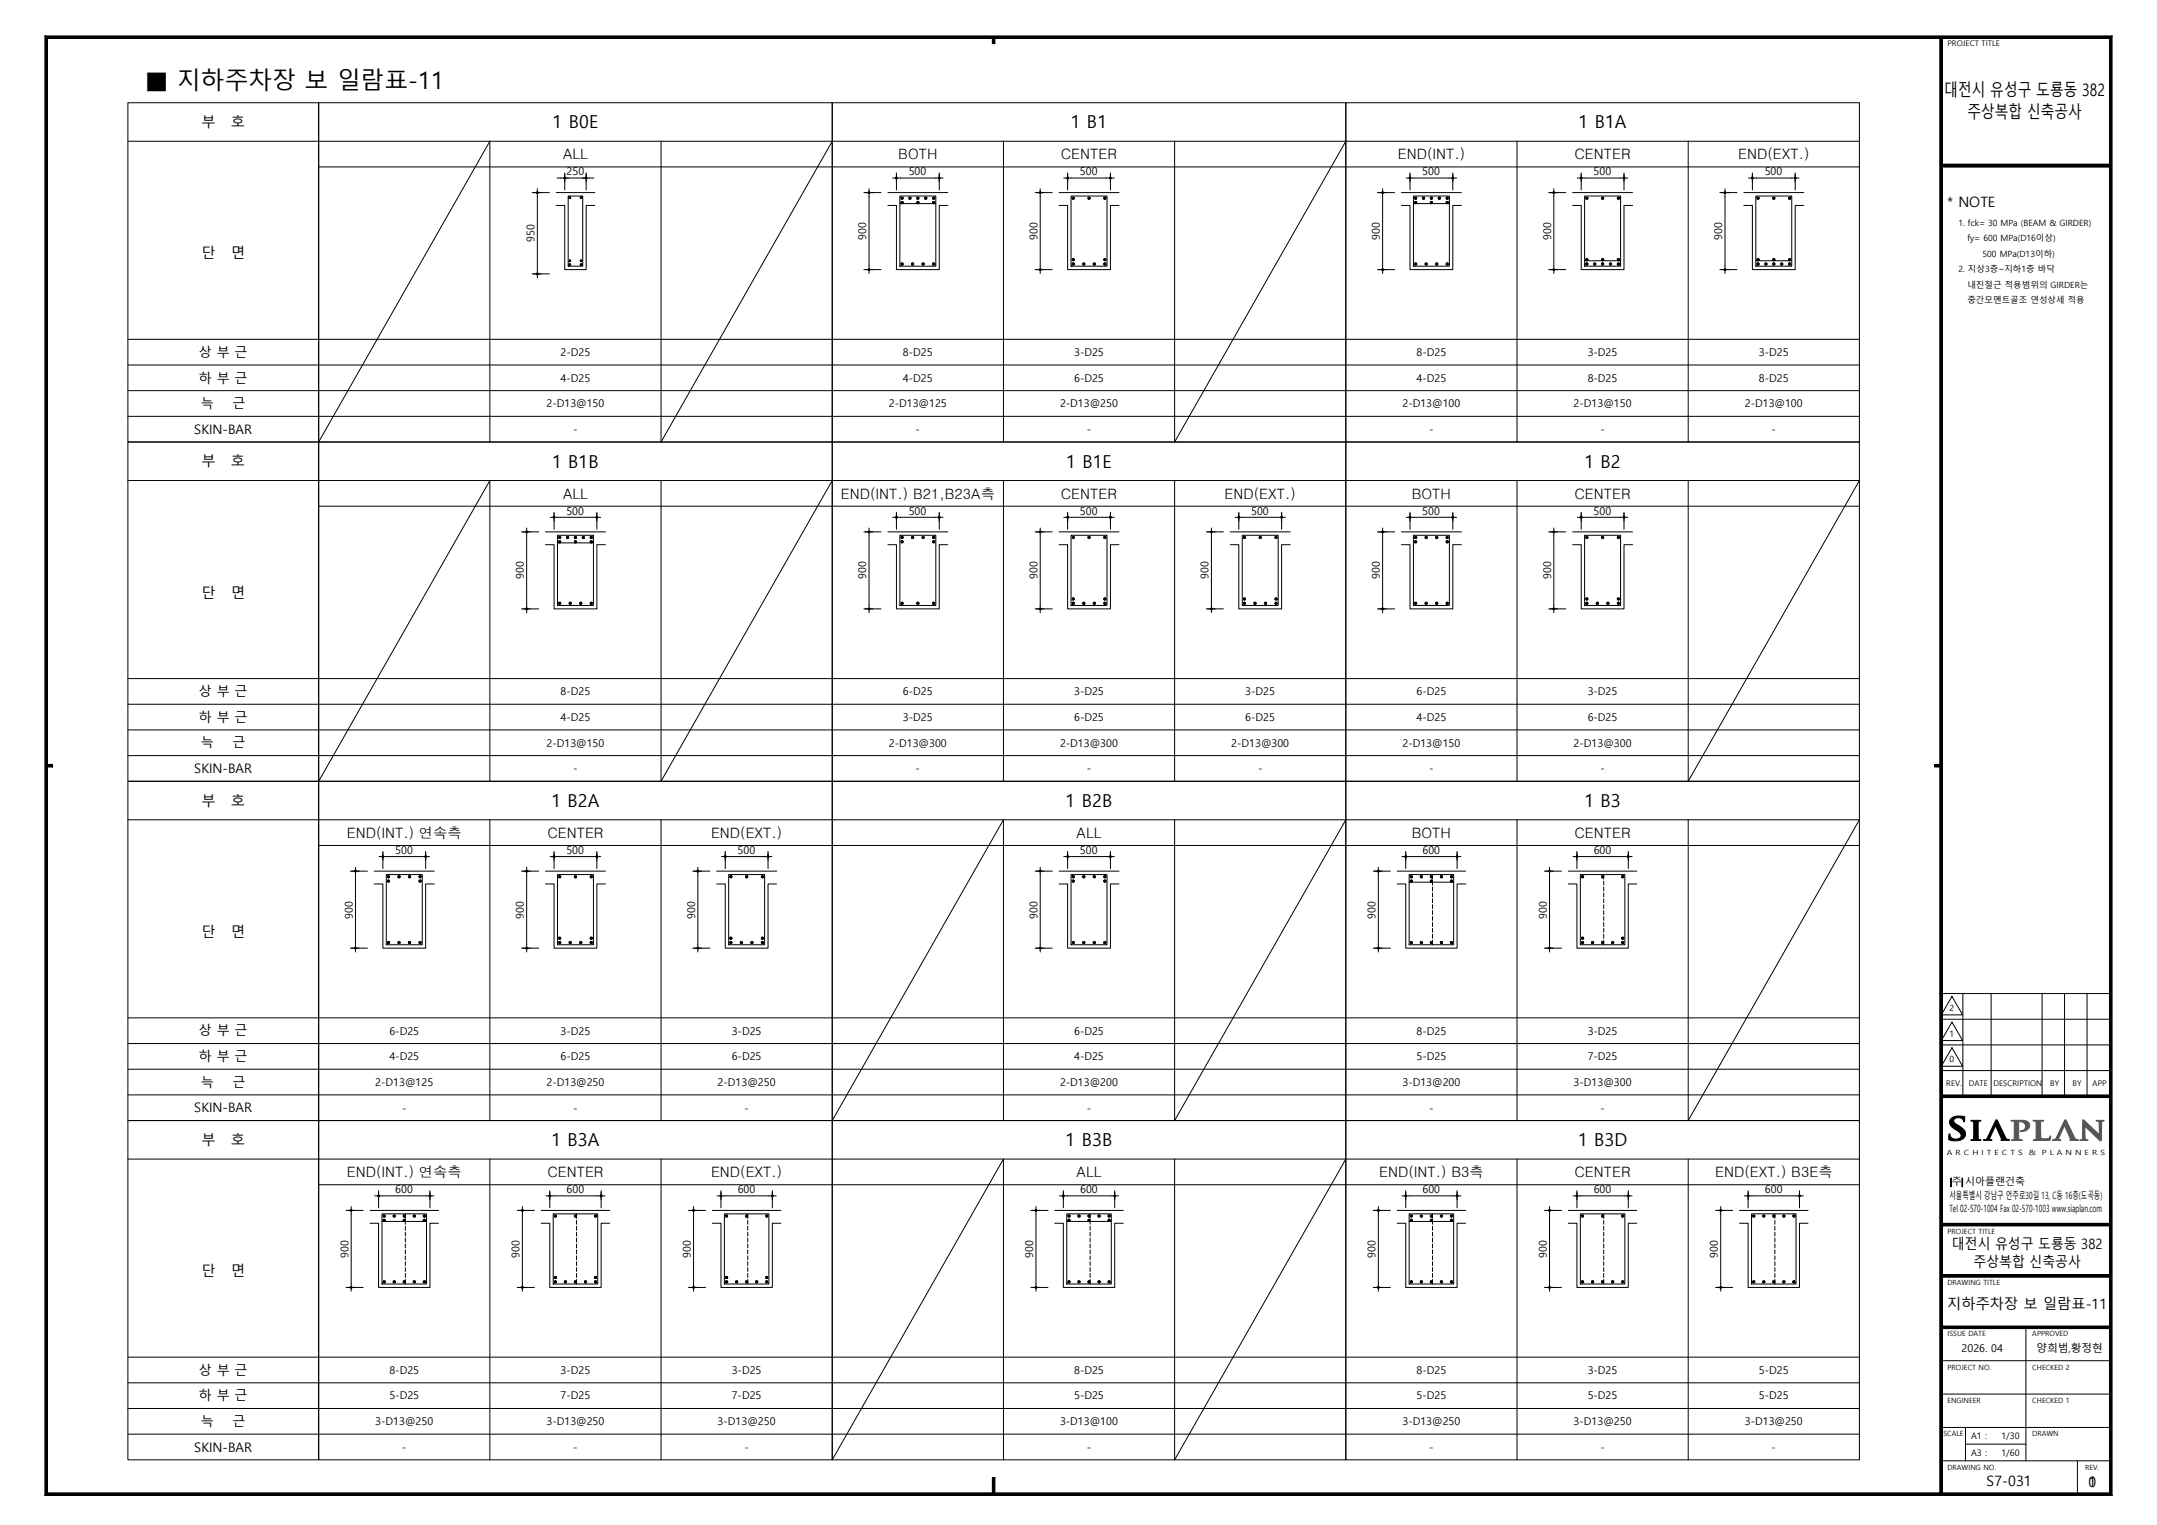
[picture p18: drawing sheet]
<svg xmlns="http://www.w3.org/2000/svg" width="420mm" height="297mm" viewBox="0 0 420 297" stroke-linecap="round" stroke-linejoin="round" font-family="sans-serif">
<defs><g id="words">
<text font-size="4.6" x="28.2" y="17.4">■ 지하주차장 보 일람표-11</text>
<g font-size="3.5">
<text x="107.6" y="25">1 B0E</text>
<text x="208.5" y="25">1 B1</text>
<text x="307.4" y="25">1 B1A</text>
<text x="107.5" y="91.1">1 B1B</text>
<text x="207.6" y="91.1">1 B1E</text>
<text x="308.5" y="91.1">1 B2</text>
<text x="107.4" y="157.2">1 B2A</text>
<text x="207.5" y="157.2">1 B2B</text>
<text x="308.5" y="157.2">1 B3</text>
<text x="107.4" y="223.2">1 B3A</text>
<text x="207.5" y="223.2">1 B3B</text>
<text x="307.3" y="223.2">1 B3D</text>
</g>
<g font-size="3.3">
<text x="378.6" y="18.8">대전시 유성구 도룡동 382</text>
<text x="383.1" y="23">주상복합 신축공사</text>
</g>
<g font-size="2.8">
<text x="39.2" y="24.8">부</text>
<text x="45" y="24.8">호</text>
<text x="109.6" y="31">ALL</text>
<text x="174.9" y="31">BOTH</text>
<text x="206.6" y="31">CENTER</text>
<text x="272.2" y="31">END(INT.)</text>
<text x="306.6" y="31">CENTER</text>
<text x="338.5" y="31">END(EXT.)</text>
<text x="379.2" y="40.2">* NOTE</text>
<text x="39.2" y="50.3">단</text>
<text x="45" y="50.3">면</text>
<text x="39.2" y="90.8">부</text>
<text x="45" y="90.8">호</text>
<text x="109.6" y="97.1">ALL</text>
<text x="163.7" y="97.1">END(INT.) B21,B23A측</text>
<text x="206.6" y="97.1">CENTER</text>
<text x="238.4" y="97.1">END(EXT.)</text>
<text x="274.9" y="97.1">BOTH</text>
<text x="306.6" y="97.1">CENTER</text>
<text x="39.2" y="116.4">단</text>
<text x="45" y="116.4">면</text>
<text x="39.2" y="156.9">부</text>
<text x="45" y="156.9">호</text>
<text x="67.5" y="163.2">END(INT.) 연속측</text>
<text x="106.6" y="163.2">CENTER</text>
<text x="138.4" y="163.2">END(EXT.)</text>
<text x="209.6" y="163.2">ALL</text>
<text x="274.9" y="163.2">BOTH</text>
<text x="306.6" y="163.2">CENTER</text>
<text x="39.2" y="182.4">단</text>
<text x="45" y="182.4">면</text>
<text x="39.2" y="223">부</text>
<text x="45" y="223">호</text>
<text x="67.5" y="229.2">END(INT.) 연속측</text>
<text x="106.6" y="229.2">CENTER</text>
<text x="138.4" y="229.2">END(EXT.)</text>
<text x="209.6" y="229.2">ALL</text>
<text x="268.6" y="229.2">END(INT.) B3측</text>
<text x="306.6" y="229.2">CENTER</text>
<text x="334" y="229.2">END(EXT.) B3E측</text>
<text x="380.1" y="243.3">대전시 유성구 도룡동 382</text>
<text x="39.2" y="248.5">단</text>
<text x="45" y="248.5">면</text>
<text x="384.3" y="246.8">주상복합 신축공사</text>
<text x="379.1" y="254.8">지하주차장 보 일람표-11</text>
<text x="386.8" y="289.5">S7-031</text>
<text x="406.7" y="289.6">1</text>
<text x="406.7" y="289.6">0</text>
</g>
<g font-size="2.6">
<text x="38.7" y="69.5">상 부 근</text>
<text x="38.7" y="74.5">하 부 근</text>
<text x="39.1" y="79.5">늑</text>
<text x="45.3" y="79.5">근</text>
<text x="37.8" y="84.5">SKIN-BAR</text>
<text x="38.7" y="135.6">상 부 근</text>
<text x="38.7" y="140.6">하 부 근</text>
<text x="39.1" y="145.6">늑</text>
<text x="45.3" y="145.6">근</text>
<text x="37.8" y="150.6">SKIN-BAR</text>
<text x="38.7" y="201.6">상 부 근</text>
<text x="38.7" y="206.7">하 부 근</text>
<text x="39.1" y="211.7">늑</text>
<text x="45.3" y="211.7">근</text>
<text x="37.8" y="216.6">SKIN-BAR</text>
<text x="38.7" y="267.7">상 부 근</text>
<text x="38.7" y="272.7">하 부 근</text>
<text x="39.1" y="277.7">늑</text>
<text x="45.3" y="277.7">근</text>
<text x="37.8" y="282.7">SKIN-BAR</text>
</g>
<g font-size="2.1">
<text x="110.3" y="34.1">250</text>
<text x="176.9" y="34.1">500</text>
<text x="210.3" y="34.1">500</text>
<text x="276.9" y="34.1">500</text>
<text x="310.3" y="34.1">500</text>
<text x="343.6" y="34.1">500</text>
<text x="104.1" y="47.2" transform="rotate(-90 104.1 47.2)">950</text>
<text x="168.7" y="46.7" transform="rotate(-90 168.7 46.7)">900</text>
<text x="202" y="46.7" transform="rotate(-90 202 46.7)">900</text>
<text x="268.7" y="46.7" transform="rotate(-90 268.7 46.7)">900</text>
<text x="302" y="46.7" transform="rotate(-90 302 46.7)">900</text>
<text x="335.3" y="46.7" transform="rotate(-90 335.3 46.7)">900</text>
<text x="109.1" y="69.3">2-D25</text>
<text x="175.8" y="69.3">8-D25</text>
<text x="209.1" y="69.3">3-D25</text>
<text x="275.8" y="69.3">8-D25</text>
<text x="309.1" y="69.3">3-D25</text>
<text x="342.5" y="69.3">3-D25</text>
<text x="109.1" y="74.3">4-D25</text>
<text x="175.8" y="74.3">4-D25</text>
<text x="209.1" y="74.3">6-D25</text>
<text x="275.8" y="74.3">4-D25</text>
<text x="309.1" y="74.3">8-D25</text>
<text x="342.5" y="74.3">8-D25</text>
<text x="106.4" y="79.3">2-D13@150</text>
<text x="173.1" y="79.3">2-D13@125</text>
<text x="206.4" y="79.3">2-D13@250</text>
<text x="273.1" y="79.3">2-D13@100</text>
<text x="306.4" y="79.3">2-D13@150</text>
<text x="339.7" y="79.3">2-D13@100</text>
<text x="111.6" y="84.3">-</text>
<text x="178.3" y="84.3">-</text>
<text x="211.6" y="84.3">-</text>
<text x="278.3" y="84.3">-</text>
<text x="311.6" y="84.3">-</text>
<text x="345" y="84.3">-</text>
<text x="110.3" y="100.2">500</text>
<text x="176.9" y="100.2">500</text>
<text x="210.3" y="100.2">500</text>
<text x="243.6" y="100.2">500</text>
<text x="276.9" y="100.2">500</text>
<text x="310.3" y="100.2">500</text>
<text x="102" y="112.8" transform="rotate(-90 102 112.8)">900</text>
<text x="168.7" y="112.8" transform="rotate(-90 168.7 112.8)">900</text>
<text x="202" y="112.8" transform="rotate(-90 202 112.8)">900</text>
<text x="235.3" y="112.8" transform="rotate(-90 235.3 112.8)">900</text>
<text x="268.7" y="112.8" transform="rotate(-90 268.7 112.8)">900</text>
<text x="302" y="112.8" transform="rotate(-90 302 112.8)">900</text>
<text x="109.1" y="135.4">8-D25</text>
<text x="175.8" y="135.4">6-D25</text>
<text x="209.1" y="135.4">3-D25</text>
<text x="242.5" y="135.4">3-D25</text>
<text x="275.8" y="135.4">6-D25</text>
<text x="309.1" y="135.4">3-D25</text>
<text x="109.1" y="140.4">4-D25</text>
<text x="175.8" y="140.4">3-D25</text>
<text x="209.1" y="140.4">6-D25</text>
<text x="242.5" y="140.4">6-D25</text>
<text x="275.8" y="140.4">4-D25</text>
<text x="309.1" y="140.4">6-D25</text>
<text x="106.4" y="145.4">2-D13@150</text>
<text x="173.1" y="145.4">2-D13@300</text>
<text x="206.4" y="145.4">2-D13@300</text>
<text x="239.7" y="145.4">2-D13@300</text>
<text x="273.1" y="145.4">2-D13@150</text>
<text x="306.4" y="145.4">2-D13@300</text>
<text x="111.6" y="150.4">-</text>
<text x="178.3" y="150.4">-</text>
<text x="211.6" y="150.4">-</text>
<text x="245" y="150.4">-</text>
<text x="278.3" y="150.4">-</text>
<text x="311.6" y="150.4">-</text>
<text x="76.9" y="166.3">500</text>
<text x="110.3" y="166.3">500</text>
<text x="143.6" y="166.3">500</text>
<text x="210.3" y="166.3">500</text>
<text x="277" y="166.3">600</text>
<text x="310.3" y="166.3">600</text>
<text x="68.7" y="178.9" transform="rotate(-90 68.7 178.9)">900</text>
<text x="102" y="178.9" transform="rotate(-90 102 178.9)">900</text>
<text x="135.3" y="178.9" transform="rotate(-90 135.3 178.9)">900</text>
<text x="202" y="178.9" transform="rotate(-90 202 178.9)">900</text>
<text x="267.8" y="178.9" transform="rotate(-90 267.8 178.9)">900</text>
<text x="301.2" y="178.9" transform="rotate(-90 301.2 178.9)">900</text>
<text x="75.8" y="201.5">6-D25</text>
<text x="109.1" y="201.5">3-D25</text>
<text x="142.5" y="201.5">3-D25</text>
<text x="209.1" y="201.5">6-D25</text>
<text x="275.8" y="201.5">8-D25</text>
<text x="309.1" y="201.5">3-D25</text>
<text x="75.8" y="206.5">4-D25</text>
<text x="109.1" y="206.5">6-D25</text>
<text x="142.5" y="206.5">6-D25</text>
<text x="209.1" y="206.5">4-D25</text>
<text x="275.8" y="206.5">5-D25</text>
<text x="309.1" y="206.5">7-D25</text>
<text x="73.1" y="211.5">2-D13@125</text>
<text x="106.4" y="211.5">2-D13@250</text>
<text x="139.7" y="211.5">2-D13@250</text>
<text x="206.4" y="211.5">2-D13@200</text>
<text x="273.1" y="211.5">3-D13@200</text>
<text x="306.4" y="211.5">3-D13@300</text>
<text x="78.3" y="216.5">-</text>
<text x="111.6" y="216.5">-</text>
<text x="145" y="216.5">-</text>
<text x="211.6" y="216.5">-</text>
<text x="278.3" y="216.5">-</text>
<text x="311.6" y="216.5">-</text>
<text x="77" y="232.4">600</text>
<text x="110.3" y="232.4">600</text>
<text x="143.6" y="232.4">600</text>
<text x="210.3" y="232.4">600</text>
<text x="277" y="232.4">600</text>
<text x="310.3" y="232.4">600</text>
<text x="343.6" y="232.4">600</text>
<text x="67.8" y="245" transform="rotate(-90 67.8 245)">900</text>
<text x="101.2" y="245" transform="rotate(-90 101.2 245)">900</text>
<text x="134.5" y="245" transform="rotate(-90 134.5 245)">900</text>
<text x="201.2" y="245" transform="rotate(-90 201.2 245)">900</text>
<text x="267.8" y="245" transform="rotate(-90 267.8 245)">900</text>
<text x="301.2" y="245" transform="rotate(-90 301.2 245)">900</text>
<text x="334.5" y="245" transform="rotate(-90 334.5 245)">900</text>
<text x="381.9" y="263.4">2026. 04</text>
<text x="396.5" y="263.3">양희범,황정현</text>
<text x="75.8" y="267.6">8-D25</text>
<text x="109.1" y="267.6">3-D25</text>
<text x="142.5" y="267.6">3-D25</text>
<text x="209.1" y="267.6">8-D25</text>
<text x="275.8" y="267.6">8-D25</text>
<text x="309.1" y="267.6">3-D25</text>
<text x="342.5" y="267.6">5-D25</text>
<text x="75.8" y="272.6">5-D25</text>
<text x="109.1" y="272.6">7-D25</text>
<text x="142.5" y="272.6">7-D25</text>
<text x="209.1" y="272.6">5-D25</text>
<text x="275.8" y="272.6">5-D25</text>
<text x="309.1" y="272.6">5-D25</text>
<text x="342.5" y="272.6">5-D25</text>
<text x="73.1" y="277.6">3-D13@250</text>
<text x="106.4" y="277.6">3-D13@250</text>
<text x="139.7" y="277.6">3-D13@250</text>
<text x="206.4" y="277.6">3-D13@100</text>
<text x="273.1" y="277.6">3-D13@250</text>
<text x="306.4" y="277.6">3-D13@250</text>
<text x="339.7" y="277.6">3-D13@250</text>
<text x="78.3" y="282.6">-</text>
<text x="111.6" y="282.6">-</text>
<text x="145" y="282.6">-</text>
<text x="211.6" y="282.6">-</text>
<text x="278.3" y="282.6">-</text>
<text x="311.6" y="282.6">-</text>
<text x="345" y="282.6">-</text>
</g>
<g font-size="1.9">
<text x="379.6" y="233.5">서울특별시 강남구 언주로30길 13, C동 16층(도곡동)</text>
<text x="380" y="230.8">주 시아플랜건축</text>
<text x="379.6" y="236">Tel 02-570-1004 Fax 02-570-1003 www.siaplan.com</text>
</g>
<g font-size="1.7">
<text x="381.3" y="44">1. fck= 30 MPa (BEAM &amp; GIRDER)</text>
<text x="383.1" y="47">fy= 600 MPa(D16이상)</text>
<text x="381.3" y="53">2. 지상3층~지하1층 바닥</text>
<text x="386" y="50">500 MPa(D13이하)</text>
<text x="383.1" y="56">내진철근 적용범위의 GIRDER는</text>
<text x="383.1" y="59">중간모멘트골조 연성상세 적용</text>
<text x="379.6" y="196.9">2</text>
<text x="379.6" y="201.9">1</text>
<text x="379.6" y="206.9">0</text>
<text x="383.8" y="280.3">A1 :</text>
<text x="389.7" y="280.3">1/30</text>
<text x="383.8" y="283.5">A3 :</text>
<text x="389.7" y="283.5">1/60</text>
</g>
<g font-size="1.5">
<text x="379.2" y="9">PROJECT TITLE</text>
<text x="379" y="211.5">REV.</text>
<text x="383.3" y="211.6">DATE</text>
<text x="388.2" y="211.6">DESCRIPTION</text>
<text x="399.2" y="211.6">BY</text>
<text x="403.6" y="211.6">BY</text>
<text x="407.4" y="211.6">APP</text>
</g>
<g font-size="1.4">
<text x="379.1" y="225">A R C H I T E C T S</text>
<text x="395" y="225">&amp;</text>
<text x="397.6" y="225">P L A N N E R S</text>
<text x="379.2" y="240.3">PROJECT TITLE</text>
<text x="379.2" y="250.3">DRAWING TITLE</text>
<text x="379.2" y="260.2">ISSUE DATE</text>
<text x="395.7" y="260.2">APPROVED</text>
<text x="379.2" y="266.7">PROJECT NO.</text>
<text x="395.7" y="266.7">CHECKED 2</text>
<text x="379.2" y="273.3">ENGINEER</text>
<text x="395.7" y="273.3">CHECKED 1</text>
<text x="378.4" y="279.8">SCALE</text>
<text x="395.7" y="279.8">DRAWN</text>
<text x="379.2" y="286.3">DRAWING NO.</text>
<text x="406" y="286.3">REV.</text>
</g>
</g></defs>
<g fill="none" stroke="#000" stroke-width=".19">
<circle cx="111" cy="38.5" r=".16"/>
<circle cx="113.1" cy="38.5" r=".16"/>
<circle cx="175.6" cy="38.6" r=".21"/>
<circle cx="175.6" cy="39.4" r=".21"/>
<circle cx="177.2" cy="38.6" r=".21"/>
<circle cx="178.7" cy="38.6" r=".21"/>
<circle cx="178.7" cy="39.4" r=".21"/>
<circle cx="180.3" cy="38.6" r=".21"/>
<circle cx="181.8" cy="38.6" r=".21"/>
<circle cx="181.8" cy="39.4" r=".21"/>
<circle cx="209" cy="38.6" r=".21"/>
<circle cx="212.1" cy="38.6" r=".21"/>
<circle cx="215.1" cy="38.6" r=".21"/>
<circle cx="275.6" cy="38.6" r=".21"/>
<circle cx="275.6" cy="39.4" r=".21"/>
<circle cx="277.2" cy="38.6" r=".21"/>
<circle cx="278.7" cy="38.6" r=".21"/>
<circle cx="278.7" cy="39.4" r=".21"/>
<circle cx="280.3" cy="38.6" r=".21"/>
<circle cx="281.8" cy="38.6" r=".21"/>
<circle cx="281.8" cy="39.4" r=".21"/>
<circle cx="309" cy="38.6" r=".21"/>
<circle cx="312.1" cy="38.6" r=".21"/>
<circle cx="315.1" cy="38.6" r=".21"/>
<circle cx="342.3" cy="38.6" r=".21"/>
<circle cx="345.4" cy="38.6" r=".21"/>
<circle cx="348.5" cy="38.6" r=".21"/>
<circle cx="111" cy="50.8" r=".16"/>
<circle cx="111" cy="51.5" r=".16"/>
<circle cx="113.1" cy="51.5" r=".16"/>
<circle cx="113.1" cy="50.8" r=".16"/>
<circle cx="175.6" cy="51.4" r=".21"/>
<circle cx="177.7" cy="51.4" r=".21"/>
<circle cx="179.7" cy="51.4" r=".21"/>
<circle cx="181.8" cy="51.4" r=".21"/>
<circle cx="209" cy="51.4" r=".21"/>
<circle cx="209" cy="50.6" r=".21"/>
<circle cx="211" cy="51.4" r=".21"/>
<circle cx="213.1" cy="51.4" r=".21"/>
<circle cx="215.1" cy="51.4" r=".21"/>
<circle cx="215.1" cy="50.6" r=".21"/>
<circle cx="275.6" cy="51.4" r=".21"/>
<circle cx="277.7" cy="51.4" r=".21"/>
<circle cx="279.7" cy="51.4" r=".21"/>
<circle cx="281.8" cy="51.4" r=".21"/>
<circle cx="309" cy="51.4" r=".21"/>
<circle cx="309" cy="50.6" r=".21"/>
<circle cx="310.5" cy="51.4" r=".21"/>
<circle cx="312.1" cy="51.4" r=".21"/>
<circle cx="312.1" cy="50.6" r=".21"/>
<circle cx="313.6" cy="51.4" r=".21"/>
<circle cx="315.1" cy="51.4" r=".21"/>
<circle cx="315.1" cy="50.6" r=".21"/>
<circle cx="342.3" cy="51.4" r=".21"/>
<circle cx="342.3" cy="50.6" r=".21"/>
<circle cx="343.8" cy="51.4" r=".21"/>
<circle cx="345.4" cy="51.4" r=".21"/>
<circle cx="345.4" cy="50.6" r=".21"/>
<circle cx="346.9" cy="51.4" r=".21"/>
<circle cx="348.5" cy="51.4" r=".21"/>
<circle cx="348.5" cy="50.6" r=".21"/>
<circle cx="109" cy="104.7" r=".21"/>
<circle cx="109" cy="117.5" r=".21"/>
<circle cx="109" cy="105.5" r=".21"/>
<circle cx="110.5" cy="104.7" r=".21"/>
<circle cx="111" cy="117.5" r=".21"/>
<circle cx="112.1" cy="104.7" r=".21"/>
<circle cx="112.1" cy="105.5" r=".21"/>
<circle cx="113.1" cy="117.5" r=".21"/>
<circle cx="113.6" cy="104.7" r=".21"/>
<circle cx="115.1" cy="104.7" r=".21"/>
<circle cx="115.1" cy="117.5" r=".21"/>
<circle cx="115.1" cy="105.5" r=".21"/>
<circle cx="175.6" cy="104.7" r=".21"/>
<circle cx="175.6" cy="105.5" r=".21"/>
<circle cx="175.6" cy="117.5" r=".21"/>
<circle cx="177.7" cy="104.7" r=".21"/>
<circle cx="178.7" cy="117.5" r=".21"/>
<circle cx="179.7" cy="104.7" r=".21"/>
<circle cx="181.8" cy="104.7" r=".21"/>
<circle cx="181.8" cy="117.5" r=".21"/>
<circle cx="181.8" cy="105.5" r=".21"/>
<circle cx="209" cy="104.7" r=".21"/>
<circle cx="209" cy="116.6" r=".21"/>
<circle cx="209" cy="117.5" r=".21"/>
<circle cx="211" cy="117.5" r=".21"/>
<circle cx="212" cy="104.7" r=".21"/>
<circle cx="213.1" cy="117.5" r=".21"/>
<circle cx="215.1" cy="104.7" r=".21"/>
<circle cx="215.1" cy="116.6" r=".21"/>
<circle cx="215.1" cy="117.5" r=".21"/>
<circle cx="242.3" cy="116.6" r=".21"/>
<circle cx="242.3" cy="104.7" r=".21"/>
<circle cx="242.3" cy="117.5" r=".21"/>
<circle cx="244.4" cy="117.5" r=".21"/>
<circle cx="245.4" cy="104.7" r=".21"/>
<circle cx="246.4" cy="117.5" r=".21"/>
<circle cx="248.5" cy="116.6" r=".21"/>
<circle cx="248.5" cy="104.7" r=".21"/>
<circle cx="248.5" cy="117.5" r=".21"/>
<circle cx="275.6" cy="104.7" r=".21"/>
<circle cx="275.6" cy="117.5" r=".21"/>
<circle cx="275.6" cy="105.5" r=".21"/>
<circle cx="277.7" cy="104.7" r=".21"/>
<circle cx="277.7" cy="117.5" r=".21"/>
<circle cx="279.7" cy="104.7" r=".21"/>
<circle cx="279.7" cy="117.5" r=".21"/>
<circle cx="281.8" cy="104.7" r=".21"/>
<circle cx="281.8" cy="117.5" r=".21"/>
<circle cx="281.8" cy="105.5" r=".21"/>
<circle cx="309" cy="116.6" r=".21"/>
<circle cx="309" cy="104.7" r=".21"/>
<circle cx="309" cy="117.5" r=".21"/>
<circle cx="311" cy="117.5" r=".21"/>
<circle cx="312.1" cy="104.7" r=".21"/>
<circle cx="313.1" cy="117.5" r=".21"/>
<circle cx="315.1" cy="104.7" r=".21"/>
<circle cx="315.1" cy="116.6" r=".21"/>
<circle cx="315.1" cy="117.5" r=".21"/>
<circle cx="75.6" cy="170.7" r=".21"/>
<circle cx="75.6" cy="171.6" r=".21"/>
<circle cx="77.7" cy="170.7" r=".21"/>
<circle cx="79.7" cy="170.7" r=".21"/>
<circle cx="81.8" cy="170.7" r=".21"/>
<circle cx="81.8" cy="171.6" r=".21"/>
<circle cx="109" cy="170.7" r=".21"/>
<circle cx="112.1" cy="170.7" r=".21"/>
<circle cx="115.1" cy="170.7" r=".21"/>
<circle cx="142.3" cy="170.7" r=".21"/>
<circle cx="145.4" cy="170.7" r=".21"/>
<circle cx="148.5" cy="170.7" r=".21"/>
<circle cx="209" cy="170.7" r=".21"/>
<circle cx="209" cy="171.6" r=".21"/>
<circle cx="211" cy="170.7" r=".21"/>
<circle cx="213.1" cy="170.7" r=".21"/>
<circle cx="215.1" cy="170.7" r=".21"/>
<circle cx="215.1" cy="171.6" r=".21"/>
<circle cx="274.8" cy="170.7" r=".21"/>
<circle cx="274.8" cy="171.6" r=".21"/>
<circle cx="276.8" cy="170.7" r=".21"/>
<circle cx="278.7" cy="170.7" r=".21"/>
<circle cx="278.7" cy="171.6" r=".21"/>
<circle cx="280.7" cy="170.7" r=".21"/>
<circle cx="282.6" cy="170.7" r=".21"/>
<circle cx="282.6" cy="171.6" r=".21"/>
<circle cx="308.1" cy="170.7" r=".21"/>
<circle cx="312.1" cy="170.7" r=".21"/>
<circle cx="316" cy="170.7" r=".21"/>
<circle cx="75.6" cy="183.6" r=".21"/>
<circle cx="77.7" cy="183.6" r=".21"/>
<circle cx="79.7" cy="183.6" r=".21"/>
<circle cx="81.8" cy="183.6" r=".21"/>
<circle cx="109" cy="182.7" r=".21"/>
<circle cx="109" cy="183.6" r=".21"/>
<circle cx="111" cy="183.6" r=".21"/>
<circle cx="113.1" cy="183.6" r=".21"/>
<circle cx="115.1" cy="182.7" r=".21"/>
<circle cx="115.1" cy="183.6" r=".21"/>
<circle cx="142.3" cy="182.7" r=".21"/>
<circle cx="142.3" cy="183.6" r=".21"/>
<circle cx="144.4" cy="183.6" r=".21"/>
<circle cx="146.4" cy="183.6" r=".21"/>
<circle cx="148.5" cy="182.7" r=".21"/>
<circle cx="148.5" cy="183.6" r=".21"/>
<circle cx="209" cy="183.6" r=".21"/>
<circle cx="211" cy="183.6" r=".21"/>
<circle cx="213.1" cy="183.6" r=".21"/>
<circle cx="215.1" cy="183.6" r=".21"/>
<circle cx="274.8" cy="183.6" r=".21"/>
<circle cx="276.8" cy="183.6" r=".21"/>
<circle cx="278.7" cy="183.6" r=".21"/>
<circle cx="280.7" cy="183.6" r=".21"/>
<circle cx="282.6" cy="183.6" r=".21"/>
<circle cx="308.1" cy="182.7" r=".21"/>
<circle cx="308.1" cy="183.6" r=".21"/>
<circle cx="310.1" cy="183.6" r=".21"/>
<circle cx="312.1" cy="183.6" r=".21"/>
<circle cx="314" cy="183.6" r=".21"/>
<circle cx="316" cy="182.7" r=".21"/>
<circle cx="316" cy="183.6" r=".21"/>
<circle cx="74.8" cy="237.7" r=".21"/>
<circle cx="74.8" cy="236.8" r=".21"/>
<circle cx="76.8" cy="236.8" r=".21"/>
<circle cx="78.7" cy="237.7" r=".21"/>
<circle cx="78.7" cy="236.8" r=".21"/>
<circle cx="80.7" cy="236.8" r=".21"/>
<circle cx="82.6" cy="237.7" r=".21"/>
<circle cx="82.6" cy="236.8" r=".21"/>
<circle cx="108.1" cy="236.8" r=".21"/>
<circle cx="112.1" cy="236.8" r=".21"/>
<circle cx="116" cy="236.8" r=".21"/>
<circle cx="141.5" cy="236.8" r=".21"/>
<circle cx="145.4" cy="236.8" r=".21"/>
<circle cx="149.3" cy="236.8" r=".21"/>
<circle cx="208.1" cy="237.7" r=".21"/>
<circle cx="208.1" cy="236.8" r=".21"/>
<circle cx="210.1" cy="236.8" r=".21"/>
<circle cx="212" cy="237.7" r=".21"/>
<circle cx="212.1" cy="236.8" r=".21"/>
<circle cx="214" cy="236.8" r=".21"/>
<circle cx="216" cy="237.7" r=".21"/>
<circle cx="216" cy="236.8" r=".21"/>
<circle cx="274.8" cy="237.7" r=".21"/>
<circle cx="274.8" cy="236.8" r=".21"/>
<circle cx="276.8" cy="236.8" r=".21"/>
<circle cx="278.7" cy="237.7" r=".21"/>
<circle cx="278.7" cy="236.8" r=".21"/>
<circle cx="280.7" cy="236.8" r=".21"/>
<circle cx="282.6" cy="237.7" r=".21"/>
<circle cx="282.6" cy="236.8" r=".21"/>
<circle cx="308.1" cy="236.8" r=".21"/>
<circle cx="312.1" cy="236.8" r=".21"/>
<circle cx="316" cy="236.8" r=".21"/>
<circle cx="341.5" cy="236.8" r=".21"/>
<circle cx="343.4" cy="236.8" r=".21"/>
<circle cx="345.4" cy="236.8" r=".21"/>
<circle cx="347.3" cy="236.8" r=".21"/>
<circle cx="349.3" cy="236.8" r=".21"/>
<circle cx="74.8" cy="249.6" r=".21"/>
<circle cx="76.8" cy="249.6" r=".21"/>
<circle cx="78.7" cy="249.6" r=".21"/>
<circle cx="80.7" cy="249.6" r=".21"/>
<circle cx="82.6" cy="249.6" r=".21"/>
<circle cx="108.1" cy="248.8" r=".21"/>
<circle cx="108.1" cy="249.6" r=".21"/>
<circle cx="110.1" cy="249.6" r=".21"/>
<circle cx="112.1" cy="249.6" r=".21"/>
<circle cx="114" cy="249.6" r=".21"/>
<circle cx="116" cy="248.8" r=".21"/>
<circle cx="116" cy="249.6" r=".21"/>
<circle cx="141.5" cy="248.8" r=".21"/>
<circle cx="141.5" cy="249.6" r=".21"/>
<circle cx="143.4" cy="249.6" r=".21"/>
<circle cx="145.4" cy="249.6" r=".21"/>
<circle cx="147.3" cy="249.6" r=".21"/>
<circle cx="149.3" cy="248.8" r=".21"/>
<circle cx="149.3" cy="249.6" r=".21"/>
<circle cx="208.1" cy="249.6" r=".21"/>
<circle cx="210.1" cy="249.6" r=".21"/>
<circle cx="212.1" cy="249.6" r=".21"/>
<circle cx="214" cy="249.6" r=".21"/>
<circle cx="216" cy="249.6" r=".21"/>
<circle cx="274.8" cy="249.6" r=".21"/>
<circle cx="276.8" cy="249.6" r=".21"/>
<circle cx="278.7" cy="249.6" r=".21"/>
<circle cx="280.7" cy="249.6" r=".21"/>
<circle cx="282.6" cy="249.6" r=".21"/>
<circle cx="308.1" cy="249.6" r=".21"/>
<circle cx="310.1" cy="249.6" r=".21"/>
<circle cx="312.1" cy="249.6" r=".21"/>
<circle cx="314" cy="249.6" r=".21"/>
<circle cx="316" cy="249.6" r=".21"/>
<circle cx="341.5" cy="249.6" r=".21"/>
<circle cx="343.4" cy="249.6" r=".21"/>
<circle cx="345.4" cy="249.6" r=".21"/>
<circle cx="347.3" cy="249.6" r=".21"/>
<circle cx="349.3" cy="249.6" r=".21"/>
</g>
<g fill="#000">
<circle cx="111" cy="38.5" r=".16"/>
<circle cx="113.1" cy="38.5" r=".16"/>
<circle cx="175.6" cy="38.6" r=".21"/>
<circle cx="175.6" cy="39.4" r=".21"/>
<circle cx="177.2" cy="38.6" r=".21"/>
<circle cx="178.7" cy="38.6" r=".21"/>
<circle cx="178.7" cy="39.4" r=".21"/>
<circle cx="180.3" cy="38.6" r=".21"/>
<circle cx="181.8" cy="38.6" r=".21"/>
<circle cx="181.8" cy="39.4" r=".21"/>
<circle cx="209" cy="38.6" r=".21"/>
<circle cx="212.1" cy="38.6" r=".21"/>
<circle cx="215.1" cy="38.6" r=".21"/>
<circle cx="275.6" cy="38.6" r=".21"/>
<circle cx="275.6" cy="39.4" r=".21"/>
<circle cx="277.2" cy="38.6" r=".21"/>
<circle cx="278.7" cy="38.6" r=".21"/>
<circle cx="278.7" cy="39.4" r=".21"/>
<circle cx="280.3" cy="38.6" r=".21"/>
<circle cx="281.8" cy="38.6" r=".21"/>
<circle cx="281.8" cy="39.4" r=".21"/>
<circle cx="309" cy="38.6" r=".21"/>
<circle cx="312.1" cy="38.6" r=".21"/>
<circle cx="315.1" cy="38.6" r=".21"/>
<circle cx="342.3" cy="38.6" r=".21"/>
<circle cx="345.4" cy="38.6" r=".21"/>
<circle cx="348.5" cy="38.6" r=".21"/>
<circle cx="111" cy="50.8" r=".16"/>
<circle cx="111" cy="51.5" r=".16"/>
<circle cx="113.1" cy="51.5" r=".16"/>
<circle cx="113.1" cy="50.8" r=".16"/>
<circle cx="175.6" cy="51.4" r=".21"/>
<circle cx="177.7" cy="51.4" r=".21"/>
<circle cx="179.7" cy="51.4" r=".21"/>
<circle cx="181.8" cy="51.4" r=".21"/>
<circle cx="209" cy="51.4" r=".21"/>
<circle cx="209" cy="50.6" r=".21"/>
<circle cx="211" cy="51.4" r=".21"/>
<circle cx="213.1" cy="51.4" r=".21"/>
<circle cx="215.1" cy="51.4" r=".21"/>
<circle cx="215.1" cy="50.6" r=".21"/>
<circle cx="275.6" cy="51.4" r=".21"/>
<circle cx="277.7" cy="51.4" r=".21"/>
<circle cx="279.7" cy="51.4" r=".21"/>
<circle cx="281.8" cy="51.4" r=".21"/>
<circle cx="309" cy="51.4" r=".21"/>
<circle cx="309" cy="50.6" r=".21"/>
<circle cx="310.5" cy="51.4" r=".21"/>
<circle cx="312.1" cy="51.4" r=".21"/>
<circle cx="312.1" cy="50.6" r=".21"/>
<circle cx="313.6" cy="51.4" r=".21"/>
<circle cx="315.1" cy="51.4" r=".21"/>
<circle cx="315.1" cy="50.6" r=".21"/>
<circle cx="342.3" cy="51.4" r=".21"/>
<circle cx="342.3" cy="50.6" r=".21"/>
<circle cx="343.8" cy="51.4" r=".21"/>
<circle cx="345.4" cy="51.4" r=".21"/>
<circle cx="345.4" cy="50.6" r=".21"/>
<circle cx="346.9" cy="51.4" r=".21"/>
<circle cx="348.5" cy="51.4" r=".21"/>
<circle cx="348.5" cy="50.6" r=".21"/>
<circle cx="109" cy="104.7" r=".21"/>
<circle cx="109" cy="117.5" r=".21"/>
<circle cx="109" cy="105.5" r=".21"/>
<circle cx="110.5" cy="104.7" r=".21"/>
<circle cx="111" cy="117.5" r=".21"/>
<circle cx="112.1" cy="104.7" r=".21"/>
<circle cx="112.1" cy="105.5" r=".21"/>
<circle cx="113.1" cy="117.5" r=".21"/>
<circle cx="113.6" cy="104.7" r=".21"/>
<circle cx="115.1" cy="104.7" r=".21"/>
<circle cx="115.1" cy="117.5" r=".21"/>
<circle cx="115.1" cy="105.5" r=".21"/>
<circle cx="175.6" cy="104.7" r=".21"/>
<circle cx="175.6" cy="105.5" r=".21"/>
<circle cx="175.6" cy="117.5" r=".21"/>
<circle cx="177.7" cy="104.7" r=".21"/>
<circle cx="178.7" cy="117.5" r=".21"/>
<circle cx="179.7" cy="104.7" r=".21"/>
<circle cx="181.8" cy="104.7" r=".21"/>
<circle cx="181.8" cy="117.5" r=".21"/>
<circle cx="181.8" cy="105.5" r=".21"/>
<circle cx="209" cy="104.7" r=".21"/>
<circle cx="209" cy="116.6" r=".21"/>
<circle cx="209" cy="117.5" r=".21"/>
<circle cx="211" cy="117.5" r=".21"/>
<circle cx="212" cy="104.7" r=".21"/>
<circle cx="213.1" cy="117.5" r=".21"/>
<circle cx="215.1" cy="104.7" r=".21"/>
<circle cx="215.1" cy="116.6" r=".21"/>
<circle cx="215.1" cy="117.5" r=".21"/>
<circle cx="242.3" cy="116.6" r=".21"/>
<circle cx="242.3" cy="104.7" r=".21"/>
<circle cx="242.3" cy="117.5" r=".21"/>
<circle cx="244.4" cy="117.5" r=".21"/>
<circle cx="245.4" cy="104.7" r=".21"/>
<circle cx="246.4" cy="117.5" r=".21"/>
<circle cx="248.5" cy="116.6" r=".21"/>
<circle cx="248.5" cy="104.7" r=".21"/>
<circle cx="248.5" cy="117.5" r=".21"/>
<circle cx="275.6" cy="104.7" r=".21"/>
<circle cx="275.6" cy="117.5" r=".21"/>
<circle cx="275.6" cy="105.5" r=".21"/>
<circle cx="277.7" cy="104.7" r=".21"/>
<circle cx="277.7" cy="117.5" r=".21"/>
<circle cx="279.7" cy="104.7" r=".21"/>
<circle cx="279.7" cy="117.5" r=".21"/>
<circle cx="281.8" cy="104.7" r=".21"/>
<circle cx="281.8" cy="117.5" r=".21"/>
<circle cx="281.8" cy="105.5" r=".21"/>
<circle cx="309" cy="116.6" r=".21"/>
<circle cx="309" cy="104.7" r=".21"/>
<circle cx="309" cy="117.5" r=".21"/>
<circle cx="311" cy="117.5" r=".21"/>
<circle cx="312.1" cy="104.7" r=".21"/>
<circle cx="313.1" cy="117.5" r=".21"/>
<circle cx="315.1" cy="104.7" r=".21"/>
<circle cx="315.1" cy="116.6" r=".21"/>
<circle cx="315.1" cy="117.5" r=".21"/>
<circle cx="75.6" cy="170.7" r=".21"/>
<circle cx="75.6" cy="171.6" r=".21"/>
<circle cx="77.7" cy="170.7" r=".21"/>
<circle cx="79.7" cy="170.7" r=".21"/>
<circle cx="81.8" cy="170.7" r=".21"/>
<circle cx="81.8" cy="171.6" r=".21"/>
<circle cx="109" cy="170.7" r=".21"/>
<circle cx="112.1" cy="170.7" r=".21"/>
<circle cx="115.1" cy="170.7" r=".21"/>
<circle cx="142.3" cy="170.7" r=".21"/>
<circle cx="145.4" cy="170.7" r=".21"/>
<circle cx="148.5" cy="170.7" r=".21"/>
<circle cx="209" cy="170.7" r=".21"/>
<circle cx="209" cy="171.6" r=".21"/>
<circle cx="211" cy="170.7" r=".21"/>
<circle cx="213.1" cy="170.7" r=".21"/>
<circle cx="215.1" cy="170.7" r=".21"/>
<circle cx="215.1" cy="171.6" r=".21"/>
<circle cx="274.8" cy="170.7" r=".21"/>
<circle cx="274.8" cy="171.6" r=".21"/>
<circle cx="276.8" cy="170.7" r=".21"/>
<circle cx="278.7" cy="170.7" r=".21"/>
<circle cx="278.7" cy="171.6" r=".21"/>
<circle cx="280.7" cy="170.7" r=".21"/>
<circle cx="282.6" cy="170.7" r=".21"/>
<circle cx="282.6" cy="171.6" r=".21"/>
<circle cx="308.1" cy="170.7" r=".21"/>
<circle cx="312.1" cy="170.7" r=".21"/>
<circle cx="316" cy="170.7" r=".21"/>
<circle cx="75.6" cy="183.6" r=".21"/>
<circle cx="77.7" cy="183.6" r=".21"/>
<circle cx="79.7" cy="183.6" r=".21"/>
<circle cx="81.8" cy="183.6" r=".21"/>
<circle cx="109" cy="182.7" r=".21"/>
<circle cx="109" cy="183.6" r=".21"/>
<circle cx="111" cy="183.6" r=".21"/>
<circle cx="113.1" cy="183.6" r=".21"/>
<circle cx="115.1" cy="182.7" r=".21"/>
<circle cx="115.1" cy="183.6" r=".21"/>
<circle cx="142.3" cy="182.7" r=".21"/>
<circle cx="142.3" cy="183.6" r=".21"/>
<circle cx="144.4" cy="183.6" r=".21"/>
<circle cx="146.4" cy="183.6" r=".21"/>
<circle cx="148.5" cy="182.7" r=".21"/>
<circle cx="148.5" cy="183.6" r=".21"/>
<circle cx="209" cy="183.6" r=".21"/>
<circle cx="211" cy="183.6" r=".21"/>
<circle cx="213.1" cy="183.6" r=".21"/>
<circle cx="215.1" cy="183.6" r=".21"/>
<circle cx="274.8" cy="183.6" r=".21"/>
<circle cx="276.8" cy="183.6" r=".21"/>
<circle cx="278.7" cy="183.6" r=".21"/>
<circle cx="280.7" cy="183.6" r=".21"/>
<circle cx="282.6" cy="183.6" r=".21"/>
<circle cx="308.1" cy="182.7" r=".21"/>
<circle cx="308.1" cy="183.6" r=".21"/>
<circle cx="310.1" cy="183.6" r=".21"/>
<circle cx="312.1" cy="183.6" r=".21"/>
<circle cx="314" cy="183.6" r=".21"/>
<circle cx="316" cy="182.7" r=".21"/>
<circle cx="316" cy="183.6" r=".21"/>
<circle cx="74.8" cy="237.7" r=".21"/>
<circle cx="74.8" cy="236.8" r=".21"/>
<circle cx="76.8" cy="236.8" r=".21"/>
<circle cx="78.7" cy="237.7" r=".21"/>
<circle cx="78.7" cy="236.8" r=".21"/>
<circle cx="80.7" cy="236.8" r=".21"/>
<circle cx="82.6" cy="237.7" r=".21"/>
<circle cx="82.6" cy="236.8" r=".21"/>
<circle cx="108.1" cy="236.8" r=".21"/>
<circle cx="112.1" cy="236.8" r=".21"/>
<circle cx="116" cy="236.8" r=".21"/>
<circle cx="141.5" cy="236.8" r=".21"/>
<circle cx="145.4" cy="236.8" r=".21"/>
<circle cx="149.3" cy="236.8" r=".21"/>
<circle cx="208.1" cy="237.7" r=".21"/>
<circle cx="208.1" cy="236.8" r=".21"/>
<circle cx="210.1" cy="236.8" r=".21"/>
<circle cx="212" cy="237.7" r=".21"/>
<circle cx="212.1" cy="236.8" r=".21"/>
<circle cx="214" cy="236.8" r=".21"/>
<circle cx="216" cy="237.7" r=".21"/>
<circle cx="216" cy="236.8" r=".21"/>
<circle cx="274.8" cy="237.7" r=".21"/>
<circle cx="274.8" cy="236.8" r=".21"/>
<circle cx="276.8" cy="236.8" r=".21"/>
<circle cx="278.7" cy="237.7" r=".21"/>
<circle cx="278.7" cy="236.8" r=".21"/>
<circle cx="280.7" cy="236.8" r=".21"/>
<circle cx="282.6" cy="237.7" r=".21"/>
<circle cx="282.6" cy="236.8" r=".21"/>
<circle cx="308.1" cy="236.8" r=".21"/>
<circle cx="312.1" cy="236.8" r=".21"/>
<circle cx="316" cy="236.8" r=".21"/>
<circle cx="341.5" cy="236.8" r=".21"/>
<circle cx="343.4" cy="236.8" r=".21"/>
<circle cx="345.4" cy="236.8" r=".21"/>
<circle cx="347.3" cy="236.8" r=".21"/>
<circle cx="349.3" cy="236.8" r=".21"/>
<circle cx="74.8" cy="249.6" r=".21"/>
<circle cx="76.8" cy="249.6" r=".21"/>
<circle cx="78.7" cy="249.6" r=".21"/>
<circle cx="80.7" cy="249.6" r=".21"/>
<circle cx="82.6" cy="249.6" r=".21"/>
<circle cx="108.1" cy="248.8" r=".21"/>
<circle cx="108.1" cy="249.6" r=".21"/>
<circle cx="110.1" cy="249.6" r=".21"/>
<circle cx="112.1" cy="249.6" r=".21"/>
<circle cx="114" cy="249.6" r=".21"/>
<circle cx="116" cy="248.8" r=".21"/>
<circle cx="116" cy="249.6" r=".21"/>
<circle cx="141.5" cy="248.8" r=".21"/>
<circle cx="141.5" cy="249.6" r=".21"/>
<circle cx="143.4" cy="249.6" r=".21"/>
<circle cx="145.4" cy="249.6" r=".21"/>
<circle cx="147.3" cy="249.6" r=".21"/>
<circle cx="149.3" cy="248.8" r=".21"/>
<circle cx="149.3" cy="249.6" r=".21"/>
<circle cx="208.1" cy="249.6" r=".21"/>
<circle cx="210.1" cy="249.6" r=".21"/>
<circle cx="212.1" cy="249.6" r=".21"/>
<circle cx="214" cy="249.6" r=".21"/>
<circle cx="216" cy="249.6" r=".21"/>
<circle cx="274.8" cy="249.6" r=".21"/>
<circle cx="276.8" cy="249.6" r=".21"/>
<circle cx="278.7" cy="249.6" r=".21"/>
<circle cx="280.7" cy="249.6" r=".21"/>
<circle cx="282.6" cy="249.6" r=".21"/>
<circle cx="308.1" cy="249.6" r=".21"/>
<circle cx="310.1" cy="249.6" r=".21"/>
<circle cx="312.1" cy="249.6" r=".21"/>
<circle cx="314" cy="249.6" r=".21"/>
<circle cx="316" cy="249.6" r=".21"/>
<circle cx="341.5" cy="249.6" r=".21"/>
<circle cx="343.4" cy="249.6" r=".21"/>
<circle cx="345.4" cy="249.6" r=".21"/>
<circle cx="347.3" cy="249.6" r=".21"/>
<circle cx="349.3" cy="249.6" r=".21"/>
</g>
<g fill="none" stroke="#000" stroke-width=".19">
<path d="M8.8 7h402.5l-.6 .5h-401.4zM8.8 7l.5 .5v283.3l-.5 .5zM193.2 7.3h.5v1.2h-.5zM377.7 7.3h.5v283.7h-.5zM411.3 7v284.3l-.6-.5v-283.3zM378 32h33v.5h-33zM9 148.9h1.3v.5h-1.3zM376.7 148.9h1.3v.5h-1.3zM377.7 193.5h33.1M378 198.5h33M380.1 194.1l2.1 3.6h-4.2zM380.1 199.1l2.1 3.6h-4.2z"/>
<path d="M382.2 193.5v20M387.7 193.5v20M397.6 193.5v20M402 193.5v20M406.4 193.5v20M378 213.3h33v.5h-33zM378 208.5h33M378 203.5h33M380.1 204.1l2.1 3.6h-4.2zM378 238.3h33v.5h-33zM379.8 229.5h.2v1.6h-.2zM382 229.5h.1v1.6h-.1z"/>
<path d="M378 258.3h33v.5h-33zM378 248.3h33v.5h-33zM394.5 258.5v26M378 265h33M378 278h33M378 271.5h33M8.8 291.3l.5-.5h401.4l.6 .5zM193.2 287.8h.5v3.2h-.5zM378 284.5h33M404.5 284.5v6.5"/>
</g>
<path d="M378.5 32h32.5v.5h-32.5z" fill="none" stroke="#000" stroke-width=".19"/>
<path d="M378.5 32h32.5v.5h-32.5z" fill="#000"/>
<g fill="#000">
<path d="M8.8 7h402.5l-.6 .5h-401.4zM193.2 7.3h.5v1.2h-.5zM377.7 7.3h.5v283.7h-.5zM411.3 7v284.3l-.6-.5v-283.3zM378 32h33v.5h-33zM9 148.9h1.3v.5h-1.3zM376.7 148.9h1.3v.5h-1.3zM378 213.3h33v.5h-33zM378 238.3h33v.5h-33zM379.8 229.5h.2v1.6h-.2zM382 229.5h.1v1.6h-.1zM378 258.3h33v.5h-33z"/>
<path d="M378 248.3h33v.5h-33zM8.8 7l.5 .5v283.3l-.5 .5zM193.2 287.8h.5v3.2h-.5zM8.8 291.3l.5-.5h401.4l.6 .5z"/>
</g>
<path d="M391.6 218.2h1.7a1.6 1.6 0 0 1 1.9 .9 1.45 1.45 0 0 1-1.8 1.2 .92 .92 0 0 0 1-1.1 .92 .92 0 0 0-1.3-.6v2.9a.46 .46 0 0 0 .2 .5 .46 .46 0 0 0 .5 0 .31 .31 0 0 1-.6 .1h-1.5l.1-.1a.42 .42 0 0 0 .4-.2 .42 .42 0 0 0 0-.5v-2.4a.44 .44 0 0 0-.1-.5 .44 .44 0 0 0-.5-.1z" fill="none" stroke="#545454" stroke-width=".19"/>
<path d="M391.6 218.2h1.7a1.6 1.6 0 0 1 1.9 .9 1.45 1.45 0 0 1-1.8 1.2 .92 .92 0 0 0 1-1.1 .92 .92 0 0 0-1.3-.6v2.9a.46 .46 0 0 0 .2 .5 .46 .46 0 0 0 .5 0 .31 .31 0 0 1-.6 .1h-1.5l.1-.1a.42 .42 0 0 0 .4-.2 .42 .42 0 0 0 0-.5v-2.4a.44 .44 0 0 0-.1-.5 .44 .44 0 0 0-.5-.1z" fill-rule="evenodd" fill="#545454"/>
<path d="M379.9 217.9a2.66 2.66 0 0 1 2.7-.3l-.2 .9a1.08 1.08 0 0 0-.9-.8 1.08 1.08 0 0 0-1.1 .6 1.18 1.18 0 0 0 .8 .9h.1a1.69 1.69 0 0 1 1.2 2.3 2.76 2.76 0 0 1-3.1 .4l.2-1.1a1.2 1.2 0 0 0 1 1.1 1.2 1.2 0 0 0 1.3-.7 1.94 1.94 0 0 0-1.1-1.2 1.54 1.54 0 0 1-1.1-1.8zM383.8 218.2h1.9l-.1 .1a.41 .41 0 0 0-.4 .2 .41 .41 0 0 0 0 .5v2.5a.52 .52 0 0 0 .5 .5l-1.9 .1 .1-.1a.4 .4 0 0 0 .4-.2 .4 .4 0 0 0 0-.4v-2.5a.53 .53 0 0 0-.6-.6z" fill="none" stroke="#000" stroke-width=".19"/>
<g fill="#000">
<path d="M379.9 217.9a2.66 2.66 0 0 1 2.7-.3l-.2 .9a1.08 1.08 0 0 0-.9-.8 1.08 1.08 0 0 0-1.1 .6 1.18 1.18 0 0 0 .8 .9h.1a1.69 1.69 0 0 1 1.2 2.3 2.76 2.76 0 0 1-3.1 .4l.2-1.1a1.2 1.2 0 0 0 1 1.1 1.2 1.2 0 0 0 1.3-.7 1.94 1.94 0 0 0-1.1-1.2 1.54 1.54 0 0 1-1.1-1.8z" fill-rule="evenodd"/>
<path d="M383.8 218.2h1.9l-.1 .1a.41 .41 0 0 0-.4 .2 .41 .41 0 0 0 0 .5v2.5a.52 .52 0 0 0 .5 .5l-1.9 .1 .1-.1a.4 .4 0 0 0 .4-.2 .4 .4 0 0 0 0-.4v-2.5a.53 .53 0 0 0-.6-.6z" fill-rule="evenodd"/>
</g>
<path d="M405.6 218.1l3.2 2.9-.1-1.9a.58 .58 0 0 0-.5-.8h1.5a.54 .54 0 0 0-.5 .8v2.6a.29 .29 0 0 1-.1 .5 .29 .29 0 0 1-.4-.3l-2.8-2.6 .1 1.9a.58 .58 0 0 0 .6 .8h-1.6a.52 .52 0 0 0 .5-.2 .52 .52 0 0 0 0-.5z" fill="none" stroke="#545454" stroke-width=".19"/>
<path d="M405.6 218.1l3.2 2.9-.1-1.9a.58 .58 0 0 0-.5-.8h1.5a.54 .54 0 0 0-.5 .8v2.6a.29 .29 0 0 1-.1 .5 .29 .29 0 0 1-.4-.3l-2.8-2.6 .1 1.9a.58 .58 0 0 0 .6 .8h-1.6a.52 .52 0 0 0 .5-.2 .52 .52 0 0 0 0-.5z" fill-rule="evenodd" fill="#545454"/>
<path d="M395.9 218.2h2v.1a.47 .47 0 0 0-.6 .2 .47 .47 0 0 0 0 .6l.1 2.6a1.75 1.75 0 0 0 1.7-.2l.1-.2 .1 .1a.58 .58 0 0 1-.2 .6 .58 .58 0 0 1-.6 .1l-2.6-.1a.53 .53 0 0 0 .6-.7v-2.2a.55 .55 0 0 0-.1-.6 .55 .55 0 0 0-.5-.2z" fill="none" stroke="#545454" stroke-width=".19"/>
<path d="M395.9 218.2h2v.1a.47 .47 0 0 0-.6 .2 .47 .47 0 0 0 0 .6l.1 2.6a1.75 1.75 0 0 0 1.7-.2l.1-.2 .1 .1a.58 .58 0 0 1-.2 .6 .58 .58 0 0 1-.6 .1l-2.6-.1a.53 .53 0 0 0 .6-.7v-2.2a.55 .55 0 0 0-.1-.6 .55 .55 0 0 0-.5-.2z" fill-rule="evenodd" fill="#545454"/>
<path d="M388.6 218.1h.2l.1 .2 1.5 3a.93 .93 0 0 0 .9 .7l-1.7 .1 .2-.2-1.2-2.7-1 2.2a.31 .31 0 0 0-.2 .5 .31 .31 0 0 0 .4 .1v.1l-1.6-.1a.93 .93 0 0 0 .9-.8z" fill="none" stroke="#000" stroke-width=".19"/>
<path d="M388.6 218.1h.2l.1 .2 1.5 3a.93 .93 0 0 0 .9 .7l-1.7 .1 .2-.2-1.2-2.7-1 2.2a.31 .31 0 0 0-.2 .5 .31 .31 0 0 0 .4 .1v.1l-1.6-.1a.93 .93 0 0 0 .9-.8z" fill-rule="evenodd" fill="#000"/>
<path d="M402.1 218.1h.1l.2 .2 1.4 3a.93 .93 0 0 0 .9 .7l-1.6 .1 .1-.2-1.2-2.7-1 2.2a.31 .31 0 0 0-.2 .5 .31 .31 0 0 0 .5 .1l-.1 .1-1.6-.1a.93 .93 0 0 0 1-.8z" fill="none" stroke="#545454" stroke-width=".19"/>
<path d="M402.1 218.1h.1l.2 .2 1.4 3a.93 .93 0 0 0 .9 .7l-1.6 .1 .1-.2-1.2-2.7-1 2.2a.31 .31 0 0 0-.2 .5 .31 .31 0 0 0 .5 .1l-.1 .1-1.6-.1a.93 .93 0 0 0 1-.8z" fill-rule="evenodd" fill="#545454"/>
<path d="M382.7 278v6.5M382.7 281.3h11.8" fill="none" stroke="#000" stroke-width=".19"/>
<!-- layer: SHEET -->
<g fill="none" stroke="#000" stroke-width=".19">
<path d="M24.9 27.5h337.2M24.9 20h37.2v66.1h-37.2zM62.1 32.5h300M62.1 20h100v66.1h-100zM128.7 27.5v58.6l33.4-58.6M162.1 20h100v66.1h-100zM195.4 27.5v58.6M228.7 27.5v58.6l33.4-58.6M262.1 20h100v66.1h-100zM295.4 27.5v58.6M328.7 27.5v58.6M24.9 76.1h337.2"/>
<path d="M24.9 71.1h337.2M24.9 66.1h337.2M24.9 81.1h337.2M24.9 93.6h337.2l-33.4 58.6v-58.6M24.9 86.1h37.2v66.1h-37.2zM62.1 98.6h300M62.1 86.1l33.3-58.6v58.6M62.1 86.1h100v66.1h-100zM128.7 93.6v58.6l33.4-58.6M162.1 86.1h100v66.1h-100zM195.4 93.6v58.6M228.7 93.6v58.6"/>
<path d="M262.1 86.1h100v66.1h-100zM295.4 93.6v58.6M24.9 137.2h337.2M24.9 132.2h337.2M24.9 147.2h337.2M24.9 142.2h337.2M24.9 159.7h337.2l-33.4 58.5v-58.5M24.9 152.2h37.2v66h-37.2zM62.1 152.2l33.3-58.6v58.6M62.1 152.2h100v66h-100zM95.4 159.7v58.5M128.7 159.7v58.5"/>
<path d="M162.1 152.2h100v66h-100zM228.7 159.7v58.5l33.4-58.5M262.1 152.2h100v66h-100zM295.4 159.7v58.5M62.1 164.7h300M24.9 198.2h337.2M24.9 213.2h337.2M24.9 208.2h337.2M24.9 203.2h337.2M24.9 218.2h37.2v66.1h-37.2zM62.1 218.2h100v66.1h-100zM162.1 218.2h100v66.1h-100z"/>
<path d="M162.1 218.2l33.3-58.5v58.5M262.1 218.2h100v66.1h-100zM24.9 225.7h337.2M62.1 230.7h300M95.4 225.7v58.6M128.7 225.7v58.6M228.7 225.7v58.6l33.4-58.6M295.4 225.7v58.6M328.7 225.7v58.6M24.9 279.3h337.2M24.9 274.3h337.2M24.9 269.3h337.2"/>
<path d="M24.9 264.3h337.2M162.1 284.3l33.3-58.6v58.6"/>
</g>
<!-- layer: CON -->
<g fill="none" stroke="#000" stroke-width=".19">
<path d="M108.3 37.5h7.5M172.9 37.5h11.7M206.2 37.5h11.7M272.9 37.5h11.6M306.2 37.5h11.7M339.5 37.5h11.7M108.3 40h1.7v12.5h4.1v-12.5h1.7M172.9 40h1.7v12.5h8.3v-12.5h1.7M206.2 40h1.7v12.5h8.3v-12.5h1.7M272.9 40h1.6v12.5h8.4v-12.5h1.6M306.2 40h1.7v12.5h8.3v-12.5h1.7M339.5 40h1.7v12.5h8.3v-12.5h1.7"/>
<path d="M106.2 106.1h1.7v12.5h8.3v-12.5h1.7M106.2 103.6h11.7M172.9 106.1h1.7v12.5h8.3v-12.5h1.7M172.9 103.6h11.7M206.2 106.1h1.7v12.5h8.3v-12.5h1.7M206.2 103.6h11.7M239.5 106.1h1.7v12.5h8.3v-12.5h1.7M239.5 103.6h11.7M272.9 106.1h1.6v12.5h8.4v-12.5h1.6M272.9 103.6h11.6M306.2 106.1h1.7v12.5h8.3v-12.5h1.7M306.2 103.6h11.7"/>
<path d="M72.9 172.2h1.7v12.5h8.3v-12.5h1.7M72.9 169.7h11.7M106.2 172.2h1.7v12.5h8.3v-12.5h1.7M106.2 169.7h11.7M139.6 172.2h1.6v12.5h8.4v-12.5h1.6M139.6 169.7h11.6M206.2 172.2h1.7v12.5h8.3v-12.5h1.7M206.2 169.7h11.7M272.1 172.2h1.6v12.5h10v-12.5h1.7M272.1 169.7h13.3M305.4 172.2h1.7v12.5h10v-12.5h1.6M305.4 169.7h13.3"/>
<path d="M72.1 238.2h1.6v12.5h10v-12.5h1.7M72.1 235.7h13.3M105.4 238.2h1.7v12.5h10v-12.5h1.6M105.4 235.7h13.3M138.7 238.2h1.7v12.5h10v-12.5h1.7M138.7 235.7h13.4M205.4 238.2h1.7v12.5h10v-12.5h1.6M205.4 235.7h13.3M272.1 238.2h1.6v12.5h10v-12.5h1.7M272.1 235.7h13.3M305.4 238.2h1.7v12.5h10v-12.5h1.6M305.4 235.7h13.3"/>
<path d="M338.7 238.2h1.7v12.5h10v-12.5h1.7M338.7 235.7h13.4"/>
</g>
<!-- layer: ETC -->
<path d="M175.2 39.7h7M275.2 39.7h7M308.6 50.8h7M341.9 50.8h7M108.6 105.7h7M274.4 171.8h8.6M74.4 237.9h8.7M207.7 237.9h8.7M274.4 237.9h8.6" fill="none" stroke="#000" stroke-width=".19"/>
<g fill="none" stroke="#000" stroke-width=".19">
<path d="M175.2 38.2h7v13.6h-7zM208.6 38.2h7v13.6h-7zM275.2 38.2h7v13.6h-7zM308.6 38.2h7v13.6h-7zM341.9 38.2h7v13.6h-7zM108.6 104.3h7v13.6h-7zM275.2 104.3h7v13.6h-7zM308.6 104.3h7v13.6h-7zM75.2 170.3h7v13.7h-7zM108.6 170.3h7v13.7h-7zM141.9 170.3h7v13.7h-7zM208.6 170.3h7v13.7h-7z"/>
<path d="M274.4 170.3h8.6v13.7h-8.6zM307.7 170.3h8.7v13.7h-8.7zM207.7 236.4h8.7v13.7h-8.7zM274.4 236.4h8.6v13.7h-8.6zM307.7 236.4h8.7v13.7h-8.7zM341.1 236.4h8.6v13.7h-8.6z"/>
<circle cx="111" cy="38.5" r=".16"/>
<circle cx="113.1" cy="38.5" r=".16"/>
<circle cx="175.6" cy="39.4" r=".21"/>
<circle cx="175.6" cy="38.6" r=".21"/>
<circle cx="177.2" cy="38.6" r=".21"/>
<circle cx="178.7" cy="39.4" r=".21"/>
<circle cx="178.7" cy="38.6" r=".21"/>
<circle cx="180.3" cy="38.6" r=".21"/>
<circle cx="181.8" cy="39.4" r=".21"/>
<circle cx="181.8" cy="38.6" r=".21"/>
<circle cx="209" cy="38.6" r=".21"/>
<circle cx="212.1" cy="38.6" r=".21"/>
<circle cx="215.1" cy="38.6" r=".21"/>
<circle cx="275.6" cy="39.4" r=".21"/>
<circle cx="275.6" cy="38.6" r=".21"/>
<circle cx="277.2" cy="38.6" r=".21"/>
<circle cx="278.7" cy="39.4" r=".21"/>
<circle cx="278.7" cy="38.6" r=".21"/>
<circle cx="280.3" cy="38.6" r=".21"/>
<circle cx="281.8" cy="39.4" r=".21"/>
<circle cx="281.8" cy="38.6" r=".21"/>
<circle cx="309" cy="38.6" r=".21"/>
<circle cx="312.1" cy="38.6" r=".21"/>
<circle cx="315.1" cy="38.6" r=".21"/>
<circle cx="342.3" cy="38.6" r=".21"/>
<circle cx="345.4" cy="38.6" r=".21"/>
<circle cx="348.5" cy="38.6" r=".21"/>
<circle cx="111" cy="51.5" r=".16"/>
<circle cx="111" cy="50.8" r=".16"/>
<circle cx="113.1" cy="51.5" r=".16"/>
<circle cx="113.1" cy="50.8" r=".16"/>
<circle cx="175.6" cy="51.4" r=".21"/>
<circle cx="177.7" cy="51.4" r=".21"/>
<circle cx="179.7" cy="51.4" r=".21"/>
<circle cx="181.8" cy="51.4" r=".21"/>
<circle cx="209" cy="51.4" r=".21"/>
<circle cx="209" cy="50.6" r=".21"/>
<circle cx="211" cy="51.4" r=".21"/>
<circle cx="213.1" cy="51.4" r=".21"/>
<circle cx="215.1" cy="51.4" r=".21"/>
<circle cx="215.1" cy="50.6" r=".21"/>
<circle cx="275.6" cy="51.4" r=".21"/>
<circle cx="277.7" cy="51.4" r=".21"/>
<circle cx="279.7" cy="51.4" r=".21"/>
<circle cx="281.8" cy="51.4" r=".21"/>
<circle cx="309" cy="51.4" r=".21"/>
<circle cx="309" cy="50.6" r=".21"/>
<circle cx="310.5" cy="51.4" r=".21"/>
<circle cx="312.1" cy="51.4" r=".21"/>
<circle cx="312.1" cy="50.6" r=".21"/>
<circle cx="313.6" cy="51.4" r=".21"/>
<circle cx="315.1" cy="51.4" r=".21"/>
<circle cx="315.1" cy="50.6" r=".21"/>
<circle cx="342.3" cy="51.4" r=".21"/>
<circle cx="342.3" cy="50.6" r=".21"/>
<circle cx="343.8" cy="51.4" r=".21"/>
<circle cx="345.4" cy="51.4" r=".21"/>
<circle cx="345.4" cy="50.6" r=".21"/>
<circle cx="346.9" cy="51.4" r=".21"/>
<circle cx="348.5" cy="51.4" r=".21"/>
<circle cx="348.5" cy="50.6" r=".21"/>
<circle cx="109" cy="104.7" r=".21"/>
<circle cx="109" cy="105.5" r=".21"/>
<circle cx="109" cy="117.5" r=".21"/>
<circle cx="110.5" cy="104.7" r=".21"/>
<circle cx="111" cy="117.5" r=".21"/>
<circle cx="112.1" cy="104.7" r=".21"/>
<circle cx="112.1" cy="105.5" r=".21"/>
<circle cx="113.1" cy="117.5" r=".21"/>
<circle cx="113.6" cy="104.7" r=".21"/>
<circle cx="115.1" cy="104.7" r=".21"/>
<circle cx="115.1" cy="105.5" r=".21"/>
<circle cx="115.1" cy="117.5" r=".21"/>
<circle cx="175.6" cy="104.7" r=".21"/>
<circle cx="175.6" cy="105.5" r=".21"/>
<circle cx="175.6" cy="117.5" r=".21"/>
<circle cx="177.7" cy="104.7" r=".21"/>
<circle cx="178.7" cy="117.5" r=".21"/>
<circle cx="179.7" cy="104.7" r=".21"/>
<circle cx="181.8" cy="104.7" r=".21"/>
<circle cx="181.8" cy="105.5" r=".21"/>
<circle cx="181.8" cy="117.5" r=".21"/>
<circle cx="209" cy="104.7" r=".21"/>
<circle cx="209" cy="116.6" r=".21"/>
<circle cx="209" cy="117.5" r=".21"/>
<circle cx="211" cy="117.5" r=".21"/>
<circle cx="212" cy="104.7" r=".21"/>
<circle cx="213.1" cy="117.5" r=".21"/>
<circle cx="215.1" cy="104.7" r=".21"/>
<circle cx="215.1" cy="116.6" r=".21"/>
<circle cx="215.1" cy="117.5" r=".21"/>
<circle cx="242.3" cy="104.7" r=".21"/>
<circle cx="242.3" cy="116.6" r=".21"/>
<circle cx="242.3" cy="117.5" r=".21"/>
<circle cx="244.4" cy="117.5" r=".21"/>
<circle cx="245.4" cy="104.7" r=".21"/>
<circle cx="246.4" cy="117.5" r=".21"/>
<circle cx="248.5" cy="104.7" r=".21"/>
<circle cx="248.5" cy="116.6" r=".21"/>
<circle cx="248.5" cy="117.5" r=".21"/>
<circle cx="275.6" cy="104.7" r=".21"/>
<circle cx="275.6" cy="105.5" r=".21"/>
<circle cx="275.6" cy="117.5" r=".21"/>
<circle cx="277.7" cy="104.7" r=".21"/>
<circle cx="277.7" cy="117.5" r=".21"/>
<circle cx="279.7" cy="104.7" r=".21"/>
<circle cx="279.7" cy="117.5" r=".21"/>
<circle cx="281.8" cy="104.7" r=".21"/>
<circle cx="281.8" cy="105.5" r=".21"/>
<circle cx="281.8" cy="117.5" r=".21"/>
<circle cx="309" cy="104.7" r=".21"/>
<circle cx="309" cy="116.6" r=".21"/>
<circle cx="309" cy="117.5" r=".21"/>
<circle cx="311" cy="117.5" r=".21"/>
<circle cx="312.1" cy="104.7" r=".21"/>
<circle cx="313.1" cy="117.5" r=".21"/>
<circle cx="315.1" cy="104.7" r=".21"/>
<circle cx="315.1" cy="116.6" r=".21"/>
<circle cx="315.1" cy="117.5" r=".21"/>
<circle cx="75.6" cy="171.6" r=".21"/>
<circle cx="75.6" cy="170.7" r=".21"/>
<circle cx="77.7" cy="170.7" r=".21"/>
<circle cx="79.7" cy="170.7" r=".21"/>
<circle cx="81.8" cy="171.6" r=".21"/>
<circle cx="81.8" cy="170.7" r=".21"/>
<circle cx="109" cy="170.7" r=".21"/>
<circle cx="112.1" cy="170.7" r=".21"/>
<circle cx="115.1" cy="170.7" r=".21"/>
<circle cx="142.3" cy="170.7" r=".21"/>
<circle cx="145.4" cy="170.7" r=".21"/>
<circle cx="148.5" cy="170.7" r=".21"/>
<circle cx="209" cy="171.6" r=".21"/>
<circle cx="209" cy="170.7" r=".21"/>
<circle cx="211" cy="170.7" r=".21"/>
<circle cx="213.1" cy="170.7" r=".21"/>
<circle cx="215.1" cy="171.6" r=".21"/>
<circle cx="215.1" cy="170.7" r=".21"/>
<circle cx="274.8" cy="171.6" r=".21"/>
<circle cx="274.8" cy="170.7" r=".21"/>
<circle cx="276.8" cy="170.7" r=".21"/>
<circle cx="278.7" cy="171.6" r=".21"/>
<circle cx="278.7" cy="170.7" r=".21"/>
<circle cx="280.7" cy="170.7" r=".21"/>
<circle cx="282.6" cy="171.6" r=".21"/>
<circle cx="282.6" cy="170.7" r=".21"/>
<circle cx="308.1" cy="170.7" r=".21"/>
<circle cx="312.1" cy="170.7" r=".21"/>
<circle cx="316" cy="170.7" r=".21"/>
<circle cx="75.6" cy="183.6" r=".21"/>
<circle cx="77.7" cy="183.6" r=".21"/>
<circle cx="79.7" cy="183.6" r=".21"/>
<circle cx="81.8" cy="183.6" r=".21"/>
<circle cx="109" cy="183.6" r=".21"/>
<circle cx="109" cy="182.7" r=".21"/>
<circle cx="111" cy="183.6" r=".21"/>
<circle cx="113.1" cy="183.6" r=".21"/>
<circle cx="115.1" cy="183.6" r=".21"/>
<circle cx="115.1" cy="182.7" r=".21"/>
<circle cx="142.3" cy="183.6" r=".21"/>
<circle cx="142.3" cy="182.7" r=".21"/>
<circle cx="144.4" cy="183.6" r=".21"/>
<circle cx="146.4" cy="183.6" r=".21"/>
<circle cx="148.5" cy="183.6" r=".21"/>
<circle cx="148.5" cy="182.7" r=".21"/>
<circle cx="209" cy="183.6" r=".21"/>
<circle cx="211" cy="183.6" r=".21"/>
<circle cx="213.1" cy="183.6" r=".21"/>
<circle cx="215.1" cy="183.6" r=".21"/>
<circle cx="274.8" cy="183.6" r=".21"/>
<circle cx="276.8" cy="183.6" r=".21"/>
<circle cx="278.7" cy="183.6" r=".21"/>
<circle cx="280.7" cy="183.6" r=".21"/>
<circle cx="282.6" cy="183.6" r=".21"/>
<circle cx="308.1" cy="183.6" r=".21"/>
<circle cx="308.1" cy="182.7" r=".21"/>
<circle cx="310.1" cy="183.6" r=".21"/>
<circle cx="312.1" cy="183.6" r=".21"/>
<circle cx="314" cy="183.6" r=".21"/>
<circle cx="316" cy="183.6" r=".21"/>
<circle cx="316" cy="182.7" r=".21"/>
<circle cx="74.8" cy="236.8" r=".21"/>
<circle cx="74.8" cy="237.7" r=".21"/>
<circle cx="76.8" cy="236.8" r=".21"/>
<circle cx="78.7" cy="236.8" r=".21"/>
<circle cx="78.7" cy="237.7" r=".21"/>
<circle cx="80.7" cy="236.8" r=".21"/>
<circle cx="82.6" cy="236.8" r=".21"/>
<circle cx="82.6" cy="237.7" r=".21"/>
<circle cx="108.1" cy="236.8" r=".21"/>
<circle cx="112.1" cy="236.8" r=".21"/>
<circle cx="116" cy="236.8" r=".21"/>
<circle cx="141.5" cy="236.8" r=".21"/>
<circle cx="145.4" cy="236.8" r=".21"/>
<circle cx="149.3" cy="236.8" r=".21"/>
<circle cx="208.1" cy="236.8" r=".21"/>
<circle cx="208.1" cy="237.7" r=".21"/>
<circle cx="210.1" cy="236.8" r=".21"/>
<circle cx="212" cy="236.8" r=".21"/>
<circle cx="212" cy="237.7" r=".21"/>
<circle cx="214" cy="236.8" r=".21"/>
<circle cx="216" cy="236.8" r=".21"/>
<circle cx="216" cy="237.7" r=".21"/>
<circle cx="274.8" cy="236.8" r=".21"/>
<circle cx="274.8" cy="237.7" r=".21"/>
<circle cx="276.8" cy="236.8" r=".21"/>
<circle cx="278.7" cy="236.8" r=".21"/>
<circle cx="278.7" cy="237.7" r=".21"/>
<circle cx="280.7" cy="236.8" r=".21"/>
<circle cx="282.6" cy="236.8" r=".21"/>
<circle cx="282.6" cy="237.7" r=".21"/>
<circle cx="308.1" cy="236.8" r=".21"/>
<circle cx="312.1" cy="236.8" r=".21"/>
<circle cx="316" cy="236.8" r=".21"/>
<circle cx="341.5" cy="236.8" r=".21"/>
<circle cx="343.4" cy="236.8" r=".21"/>
<circle cx="345.4" cy="236.8" r=".21"/>
<circle cx="347.3" cy="236.8" r=".21"/>
<circle cx="349.3" cy="236.8" r=".21"/>
<circle cx="74.8" cy="249.6" r=".21"/>
<circle cx="76.8" cy="249.6" r=".21"/>
<circle cx="78.7" cy="249.6" r=".21"/>
<circle cx="80.7" cy="249.6" r=".21"/>
<circle cx="82.6" cy="249.6" r=".21"/>
<circle cx="108.1" cy="248.8" r=".21"/>
<circle cx="108.1" cy="249.6" r=".21"/>
<circle cx="110.1" cy="249.6" r=".21"/>
<circle cx="112.1" cy="249.6" r=".21"/>
<circle cx="114" cy="249.6" r=".21"/>
<circle cx="116" cy="248.8" r=".21"/>
<circle cx="116" cy="249.6" r=".21"/>
<circle cx="141.5" cy="248.8" r=".21"/>
<circle cx="141.5" cy="249.6" r=".21"/>
<circle cx="143.4" cy="249.6" r=".21"/>
<circle cx="145.4" cy="249.6" r=".21"/>
<circle cx="147.3" cy="249.6" r=".21"/>
<circle cx="149.3" cy="248.8" r=".21"/>
<circle cx="149.3" cy="249.6" r=".21"/>
<circle cx="208.1" cy="249.6" r=".21"/>
<circle cx="210.1" cy="249.6" r=".21"/>
<circle cx="212" cy="249.6" r=".21"/>
<circle cx="214" cy="249.6" r=".21"/>
<circle cx="216" cy="249.6" r=".21"/>
<circle cx="274.8" cy="249.6" r=".21"/>
<circle cx="276.8" cy="249.6" r=".21"/>
<circle cx="278.7" cy="249.6" r=".21"/>
<circle cx="280.7" cy="249.6" r=".21"/>
<circle cx="282.6" cy="249.6" r=".21"/>
<circle cx="308.1" cy="249.6" r=".21"/>
<circle cx="310.1" cy="249.6" r=".21"/>
<circle cx="312.1" cy="249.6" r=".21"/>
<circle cx="314" cy="249.6" r=".21"/>
<circle cx="316" cy="249.6" r=".21"/>
<circle cx="341.5" cy="249.6" r=".21"/>
<circle cx="343.4" cy="249.6" r=".21"/>
<circle cx="345.4" cy="249.6" r=".21"/>
<circle cx="347.3" cy="249.6" r=".21"/>
<circle cx="349.3" cy="249.6" r=".21"/>
</g>
<!-- layer: TieBar -->
<g fill="none" stroke="#000" stroke-width=".19">
<path d="M278.9 170.3v.9M278.9 171.6v.8M278.9 172.8v.7M278.9 173.9v.8M278.9 175.1v.7M278.9 176.2v.8M278.9 177.4v.7M278.9 178.5v.8M278.9 179.7v.7M312.3 170.3v.9M312.3 171.6v.8M312.3 172.8v.7"/>
<path d="M312.3 173.9v.8M312.3 175.1v.7M312.3 176.2v.8M312.3 177.4v.7M312.3 178.5v.8M312.3 179.7v.7M278.9 180.8v.8M278.9 182v.7M278.9 183.1v.9M312.3 180.8v.8M312.3 182v.7M312.3 183.1v.9"/>
<path d="M78.9 236.4v.9M78.9 237.7v.7M78.9 238.8v.8M78.9 240v.7M112.3 236.4v.9M112.3 237.7v.7M112.3 238.8v.8M112.3 240v.7M145.6 236.4v.9M145.6 237.7v.7M145.6 238.8v.8M145.6 240v.7"/>
<path d="M212.3 236.4v.9M212.3 237.7v.7M212.3 238.8v.8M212.3 240v.7M278.9 236.4v.9M278.9 237.7v.7M278.9 238.8v.8M278.9 240v.7M312.3 236.4v.9M312.3 237.7v.7M312.3 238.8v.8M312.3 240v.7"/>
<path d="M345.6 236.4v.9M345.6 237.7v.7M345.6 238.8v.8M345.6 240v.7M78.9 241.1v.8M78.9 242.3v.7M78.9 243.4v.8M78.9 244.6v.7M78.9 245.7v.8M78.9 246.9v.7M78.9 248v.8M78.9 249.2v.9"/>
<path d="M112.3 241.1v.8M112.3 242.3v.7M112.3 243.4v.8M112.3 244.6v.7M112.3 245.7v.8M112.3 246.9v.7M112.3 248v.8M112.3 249.2v.9M145.6 241.1v.8M145.6 242.3v.7M145.6 243.4v.8M145.6 244.6v.7"/>
<path d="M145.6 245.7v.8M145.6 246.9v.7M145.6 248v.8M145.6 249.2v.9M212.3 241.1v.8M212.3 242.3v.7M212.3 243.4v.8M212.3 244.6v.7M212.3 245.7v.8M212.3 246.9v.7M212.3 248v.8M212.3 249.2v.9"/>
<path d="M278.9 241.1v.8M278.9 242.3v.7M278.9 243.4v.8M278.9 244.6v.7M278.9 245.7v.8M278.9 246.9v.7M278.9 248v.8M278.9 249.2v.9M312.3 241.1v.8M312.3 242.3v.7M312.3 243.4v.8M312.3 244.6v.7"/>
<path d="M312.3 245.7v.8M312.3 246.9v.7M312.3 248v.8M312.3 249.2v.9M345.6 241.1v.8M345.6 242.3v.7M345.6 243.4v.8M345.6 244.6v.7M345.6 245.7v.8M345.6 246.9v.7M345.6 248v.8M345.6 249.2v.9"/>
</g>
<!-- layer: Stirrup -->
<path d="M110.6 38.2h2.9v13.6h-2.9zM175.2 104.3h7v13.6h-7zM208.6 104.3h7v13.6h-7zM241.9 104.3h7v13.6h-7zM74.4 236.4h8.7v13.7h-8.7zM107.7 236.4h8.7v13.7h-8.7zM141.1 236.4h8.6v13.7h-8.6z" fill="none" stroke="#000" stroke-width=".19"/>
<!-- layer: DIM -->
<g fill="none" stroke="#000" stroke-width=".19">
<path d="M103.6 37.5h3.4M104.6 36.8v17.3M108.5 34.7h7.1M110 33.7v3.3M114.1 33.7v3.3M168.2 37.5h3.4M169.2 36.8v16.5M173.8 34.7h9.8M174.6 33.7v3.3M182.9 33.7v3.3M201.5 37.5h3.4M202.5 36.8v16.5"/>
<path d="M207.1 34.7h9.9M207.9 33.7v3.3M216.2 33.7v3.3M268.2 37.5h3.4M269.2 36.8v16.5M273.8 34.7h9.8M274.5 33.7v3.3M282.9 33.7v3.3M301.5 37.5h3.4M302.5 36.8v16.5M307.1 34.7h9.9M307.9 33.7v3.3"/>
<path d="M316.2 33.7v3.3M334.9 37.5h3.3M335.9 36.8v16.5M340.5 34.7h9.8M341.2 33.7v3.3M349.5 33.7v3.3M103.6 53.3h3.4M168.2 52.5h3.4M201.5 52.5h3.4M268.2 52.5h3.4M301.5 52.5h3.4M334.9 52.5h3.3"/>
<path d="M107.9 99.7v3.4M116.2 99.7v3.4M174.6 99.7v3.4M182.9 99.7v3.4M207.9 99.7v3.4M216.2 99.7v3.4M241.2 99.7v3.4M249.5 99.7v3.4M274.5 99.7v3.4M282.9 99.7v3.4M307.9 99.7v3.4M316.2 99.7v3.4"/>
<path d="M101.5 118.6h3.4M101.5 103.6h3.4M102.5 102.8v16.5M107.1 100.7h9.9M168.2 118.6h3.4M168.2 103.6h3.4M169.2 102.8v16.5M173.8 100.7h9.8M201.5 118.6h3.4M201.5 103.6h3.4M202.5 102.8v16.5M207.1 100.7h9.9"/>
<path d="M234.9 118.6h3.3M234.9 103.6h3.3M235.9 102.8v16.5M240.5 100.7h9.8M268.2 118.6h3.4M268.2 103.6h3.4M269.2 102.8v16.5M273.8 100.7h9.8M301.5 118.6h3.4M301.5 103.6h3.4M302.5 102.8v16.5M307.1 100.7h9.9"/>
<path d="M68.2 169.7h3.4M69.2 168.9v16.5M73.8 166.8h9.8M74.6 165.8v3.4M82.9 165.8v3.4M101.5 169.7h3.4M102.5 168.9v16.5M107.1 166.8h9.9M107.9 165.8v3.4M116.2 165.8v3.4M134.9 169.7h3.3M135.9 168.9v16.5"/>
<path d="M140.5 166.8h9.8M141.2 165.8v3.4M149.6 165.8v3.4M201.5 169.7h3.4M202.5 168.9v16.5M207.1 166.8h9.9M207.9 165.8v3.4M216.2 165.8v3.4M267.4 169.7h3.3M268.4 168.9v16.5M273 166.8h11.5M273.7 165.8v3.4"/>
<path d="M283.7 165.8v3.4M300.7 169.7h3.4M301.7 168.9v16.5M306.3 166.8h11.5M307.1 165.8v3.4M317.1 165.8v3.4M68.2 184.7h3.4M101.5 184.7h3.4M134.9 184.7h3.3M201.5 184.7h3.4M267.4 184.7h3.3M300.7 184.7h3.4"/>
<path d="M67.4 235.7h3.3M68.4 235v16.5M73 232.9h11.5M73.7 231.9v3.3M83.7 231.9v3.3M100.7 235.7h3.4M101.7 235v16.5M106.3 232.9h11.5M107.1 231.9v3.3M117.1 231.9v3.3M134 235.7h3.4M135 235v16.5"/>
<path d="M139.6 232.9h11.5M140.4 231.9v3.3M150.4 231.9v3.3M200.7 235.7h3.4M201.7 235v16.5M206.3 232.9h11.5M207.1 231.9v3.3M217.1 231.9v3.3M267.4 235.7h3.3M268.4 235v16.5M273 232.9h11.5M273.7 231.9v3.3"/>
<path d="M283.7 231.9v3.3M300.7 235.7h3.4M301.7 235v16.5M306.3 232.9h11.5M307.1 231.9v3.3M317.1 231.9v3.3M334 235.7h3.4M335 235v16.5M339.6 232.9h11.5M340.4 231.9v3.3M350.4 231.9v3.3M67.4 250.7h3.3"/>
<path d="M100.7 250.7h3.4M134 250.7h3.4M200.7 250.7h3.4M267.4 250.7h3.3M300.7 250.7h3.4M334 250.7h3.4"/>
<circle cx="104.6" cy="37.5" r=".19"/>
<circle cx="104.6" cy="37.5" r=".09"/>
<circle cx="110" cy="34.7" r=".09"/>
<circle cx="110" cy="34.7" r=".19"/>
<circle cx="114.1" cy="34.7" r=".09"/>
<circle cx="114.1" cy="34.7" r=".19"/>
<circle cx="169.2" cy="37.5" r=".19"/>
<circle cx="169.2" cy="37.5" r=".09"/>
<circle cx="174.6" cy="34.7" r=".09"/>
<circle cx="174.6" cy="34.7" r=".19"/>
<circle cx="182.9" cy="34.7" r=".19"/>
<circle cx="182.9" cy="34.7" r=".09"/>
<circle cx="202.5" cy="37.5" r=".19"/>
<circle cx="202.5" cy="37.5" r=".09"/>
<circle cx="207.9" cy="34.7" r=".09"/>
<circle cx="207.9" cy="34.7" r=".19"/>
<circle cx="216.2" cy="34.7" r=".09"/>
<circle cx="216.2" cy="34.7" r=".19"/>
<circle cx="269.2" cy="37.5" r=".19"/>
<circle cx="269.2" cy="37.5" r=".09"/>
<circle cx="274.5" cy="34.7" r=".09"/>
<circle cx="274.6" cy="34.7" r=".19"/>
<circle cx="282.9" cy="34.7" r=".09"/>
<circle cx="282.9" cy="34.7" r=".19"/>
<circle cx="302.5" cy="37.5" r=".19"/>
<circle cx="302.5" cy="37.5" r=".09"/>
<circle cx="307.9" cy="34.7" r=".09"/>
<circle cx="307.9" cy="34.7" r=".19"/>
<circle cx="316.2" cy="34.7" r=".19"/>
<circle cx="316.2" cy="34.7" r=".09"/>
<circle cx="335.9" cy="37.5" r=".09"/>
<circle cx="335.9" cy="37.5" r=".19"/>
<circle cx="341.2" cy="34.7" r=".19"/>
<circle cx="341.2" cy="34.7" r=".09"/>
<circle cx="349.5" cy="34.7" r=".09"/>
<circle cx="349.6" cy="34.7" r=".19"/>
<circle cx="104.6" cy="53.3" r=".19"/>
<circle cx="104.6" cy="53.3" r=".09"/>
<circle cx="169.2" cy="52.5" r=".19"/>
<circle cx="169.2" cy="52.5" r=".09"/>
<circle cx="202.5" cy="52.5" r=".09"/>
<circle cx="202.5" cy="52.5" r=".19"/>
<circle cx="269.2" cy="52.5" r=".19"/>
<circle cx="269.2" cy="52.5" r=".09"/>
<circle cx="302.5" cy="52.5" r=".09"/>
<circle cx="302.5" cy="52.5" r=".19"/>
<circle cx="335.9" cy="52.5" r=".09"/>
<circle cx="335.9" cy="52.5" r=".19"/>
<circle cx="102.5" cy="118.6" r=".09"/>
<circle cx="102.5" cy="103.6" r=".09"/>
<circle cx="102.5" cy="103.6" r=".19"/>
<circle cx="102.5" cy="118.6" r=".19"/>
<circle cx="107.9" cy="100.7" r=".09"/>
<circle cx="107.9" cy="100.7" r=".19"/>
<circle cx="116.2" cy="100.7" r=".09"/>
<circle cx="116.2" cy="100.7" r=".19"/>
<circle cx="169.2" cy="103.6" r=".19"/>
<circle cx="169.2" cy="118.6" r=".19"/>
<circle cx="169.2" cy="118.6" r=".09"/>
<circle cx="169.2" cy="103.6" r=".09"/>
<circle cx="174.6" cy="100.7" r=".09"/>
<circle cx="174.6" cy="100.7" r=".19"/>
<circle cx="182.9" cy="100.7" r=".19"/>
<circle cx="182.9" cy="100.7" r=".09"/>
<circle cx="202.5" cy="118.6" r=".09"/>
<circle cx="202.5" cy="103.6" r=".09"/>
<circle cx="202.5" cy="103.6" r=".19"/>
<circle cx="202.5" cy="118.6" r=".19"/>
<circle cx="207.9" cy="100.7" r=".09"/>
<circle cx="207.9" cy="100.7" r=".19"/>
<circle cx="216.2" cy="100.7" r=".09"/>
<circle cx="216.2" cy="100.7" r=".19"/>
<circle cx="235.9" cy="118.6" r=".09"/>
<circle cx="235.9" cy="103.6" r=".09"/>
<circle cx="235.9" cy="103.6" r=".19"/>
<circle cx="235.9" cy="118.6" r=".19"/>
<circle cx="241.2" cy="100.7" r=".09"/>
<circle cx="241.2" cy="100.7" r=".19"/>
<circle cx="249.6" cy="100.7" r=".09"/>
<circle cx="249.6" cy="100.7" r=".19"/>
<circle cx="269.2" cy="103.6" r=".19"/>
<circle cx="269.2" cy="118.6" r=".19"/>
<circle cx="269.2" cy="118.6" r=".09"/>
<circle cx="269.2" cy="103.6" r=".09"/>
<circle cx="274.5" cy="100.7" r=".09"/>
<circle cx="274.6" cy="100.7" r=".19"/>
<circle cx="282.9" cy="100.7" r=".09"/>
<circle cx="282.9" cy="100.7" r=".19"/>
<circle cx="302.5" cy="118.6" r=".09"/>
<circle cx="302.5" cy="103.6" r=".09"/>
<circle cx="302.5" cy="103.6" r=".19"/>
<circle cx="302.5" cy="118.6" r=".19"/>
<circle cx="307.9" cy="100.7" r=".09"/>
<circle cx="307.9" cy="100.7" r=".19"/>
<circle cx="316.2" cy="100.7" r=".19"/>
<circle cx="316.2" cy="100.7" r=".09"/>
<circle cx="69.2" cy="169.7" r=".09"/>
<circle cx="69.2" cy="169.7" r=".19"/>
<circle cx="74.6" cy="166.8" r=".09"/>
<circle cx="74.6" cy="166.8" r=".19"/>
<circle cx="82.9" cy="166.8" r=".09"/>
<circle cx="82.9" cy="166.8" r=".19"/>
<circle cx="102.5" cy="169.7" r=".09"/>
<circle cx="102.5" cy="169.7" r=".19"/>
<circle cx="107.9" cy="166.8" r=".09"/>
<circle cx="107.9" cy="166.8" r=".19"/>
<circle cx="116.2" cy="166.8" r=".09"/>
<circle cx="116.2" cy="166.8" r=".19"/>
<circle cx="135.9" cy="169.7" r=".09"/>
<circle cx="135.9" cy="169.7" r=".19"/>
<circle cx="141.2" cy="166.8" r=".09"/>
<circle cx="141.2" cy="166.8" r=".19"/>
<circle cx="149.6" cy="166.8" r=".09"/>
<circle cx="149.6" cy="166.8" r=".19"/>
<circle cx="202.5" cy="169.7" r=".09"/>
<circle cx="202.5" cy="169.7" r=".19"/>
<circle cx="207.9" cy="166.8" r=".09"/>
<circle cx="207.9" cy="166.8" r=".19"/>
<circle cx="216.2" cy="166.8" r=".09"/>
<circle cx="216.2" cy="166.8" r=".19"/>
<circle cx="268.4" cy="169.7" r=".09"/>
<circle cx="268.4" cy="169.7" r=".19"/>
<circle cx="273.7" cy="166.8" r=".09"/>
<circle cx="273.7" cy="166.8" r=".19"/>
<circle cx="283.7" cy="166.8" r=".09"/>
<circle cx="283.7" cy="166.8" r=".19"/>
<circle cx="301.7" cy="169.7" r=".09"/>
<circle cx="301.7" cy="169.7" r=".19"/>
<circle cx="307" cy="166.8" r=".19"/>
<circle cx="307.1" cy="166.8" r=".09"/>
<circle cx="317.1" cy="166.8" r=".09"/>
<circle cx="317.1" cy="166.8" r=".19"/>
<circle cx="69.2" cy="184.7" r=".19"/>
<circle cx="69.2" cy="184.7" r=".09"/>
<circle cx="102.5" cy="184.7" r=".19"/>
<circle cx="102.5" cy="184.7" r=".09"/>
<circle cx="135.9" cy="184.7" r=".09"/>
<circle cx="135.9" cy="184.7" r=".19"/>
<circle cx="202.5" cy="184.7" r=".09"/>
<circle cx="202.5" cy="184.7" r=".19"/>
<circle cx="268.4" cy="184.7" r=".09"/>
<circle cx="268.4" cy="184.7" r=".19"/>
<circle cx="301.7" cy="184.7" r=".09"/>
<circle cx="301.7" cy="184.7" r=".19"/>
<circle cx="68.4" cy="235.7" r=".19"/>
<circle cx="68.4" cy="235.7" r=".09"/>
<circle cx="73.7" cy="232.9" r=".09"/>
<circle cx="73.7" cy="232.9" r=".19"/>
<circle cx="83.7" cy="232.9" r=".19"/>
<circle cx="83.7" cy="232.9" r=".09"/>
<circle cx="101.7" cy="235.7" r=".19"/>
<circle cx="101.7" cy="235.7" r=".09"/>
<circle cx="107.1" cy="232.9" r=".19"/>
<circle cx="107.1" cy="232.9" r=".09"/>
<circle cx="117.1" cy="232.9" r=".19"/>
<circle cx="117.1" cy="232.9" r=".09"/>
<circle cx="135" cy="235.7" r=".19"/>
<circle cx="135" cy="235.7" r=".09"/>
<circle cx="140.4" cy="232.9" r=".09"/>
<circle cx="140.4" cy="232.9" r=".19"/>
<circle cx="150.4" cy="232.9" r=".09"/>
<circle cx="150.4" cy="232.9" r=".19"/>
<circle cx="201.7" cy="235.7" r=".09"/>
<circle cx="201.7" cy="235.7" r=".19"/>
<circle cx="207" cy="232.9" r=".19"/>
<circle cx="207.1" cy="232.9" r=".09"/>
<circle cx="217" cy="232.9" r=".19"/>
<circle cx="217.1" cy="232.9" r=".09"/>
<circle cx="268.4" cy="235.7" r=".09"/>
<circle cx="268.4" cy="235.7" r=".19"/>
<circle cx="273.7" cy="232.9" r=".09"/>
<circle cx="273.7" cy="232.9" r=".19"/>
<circle cx="283.7" cy="232.9" r=".09"/>
<circle cx="283.7" cy="232.9" r=".19"/>
<circle cx="301.7" cy="235.7" r=".09"/>
<circle cx="301.7" cy="235.7" r=".19"/>
<circle cx="307" cy="232.9" r=".19"/>
<circle cx="307.1" cy="232.9" r=".09"/>
<circle cx="317.1" cy="232.9" r=".09"/>
<circle cx="317.1" cy="232.9" r=".19"/>
<circle cx="335" cy="235.7" r=".09"/>
<circle cx="335" cy="235.7" r=".19"/>
<circle cx="340.4" cy="232.9" r=".09"/>
<circle cx="340.4" cy="232.9" r=".19"/>
<circle cx="350.4" cy="232.9" r=".09"/>
<circle cx="350.4" cy="232.9" r=".19"/>
<circle cx="68.4" cy="250.7" r=".19"/>
<circle cx="68.4" cy="250.7" r=".09"/>
<circle cx="101.7" cy="250.7" r=".19"/>
<circle cx="101.7" cy="250.7" r=".09"/>
<circle cx="135" cy="250.7" r=".19"/>
<circle cx="135" cy="250.7" r=".09"/>
<circle cx="201.7" cy="250.7" r=".09"/>
<circle cx="201.7" cy="250.7" r=".19"/>
<circle cx="268.4" cy="250.7" r=".09"/>
<circle cx="268.4" cy="250.7" r=".19"/>
<circle cx="301.7" cy="250.7" r=".09"/>
<circle cx="301.7" cy="250.7" r=".19"/>
<circle cx="335" cy="250.7" r=".09"/>
<circle cx="335" cy="250.7" r=".19"/>
</g>
<use href="#words"/>
</svg>
